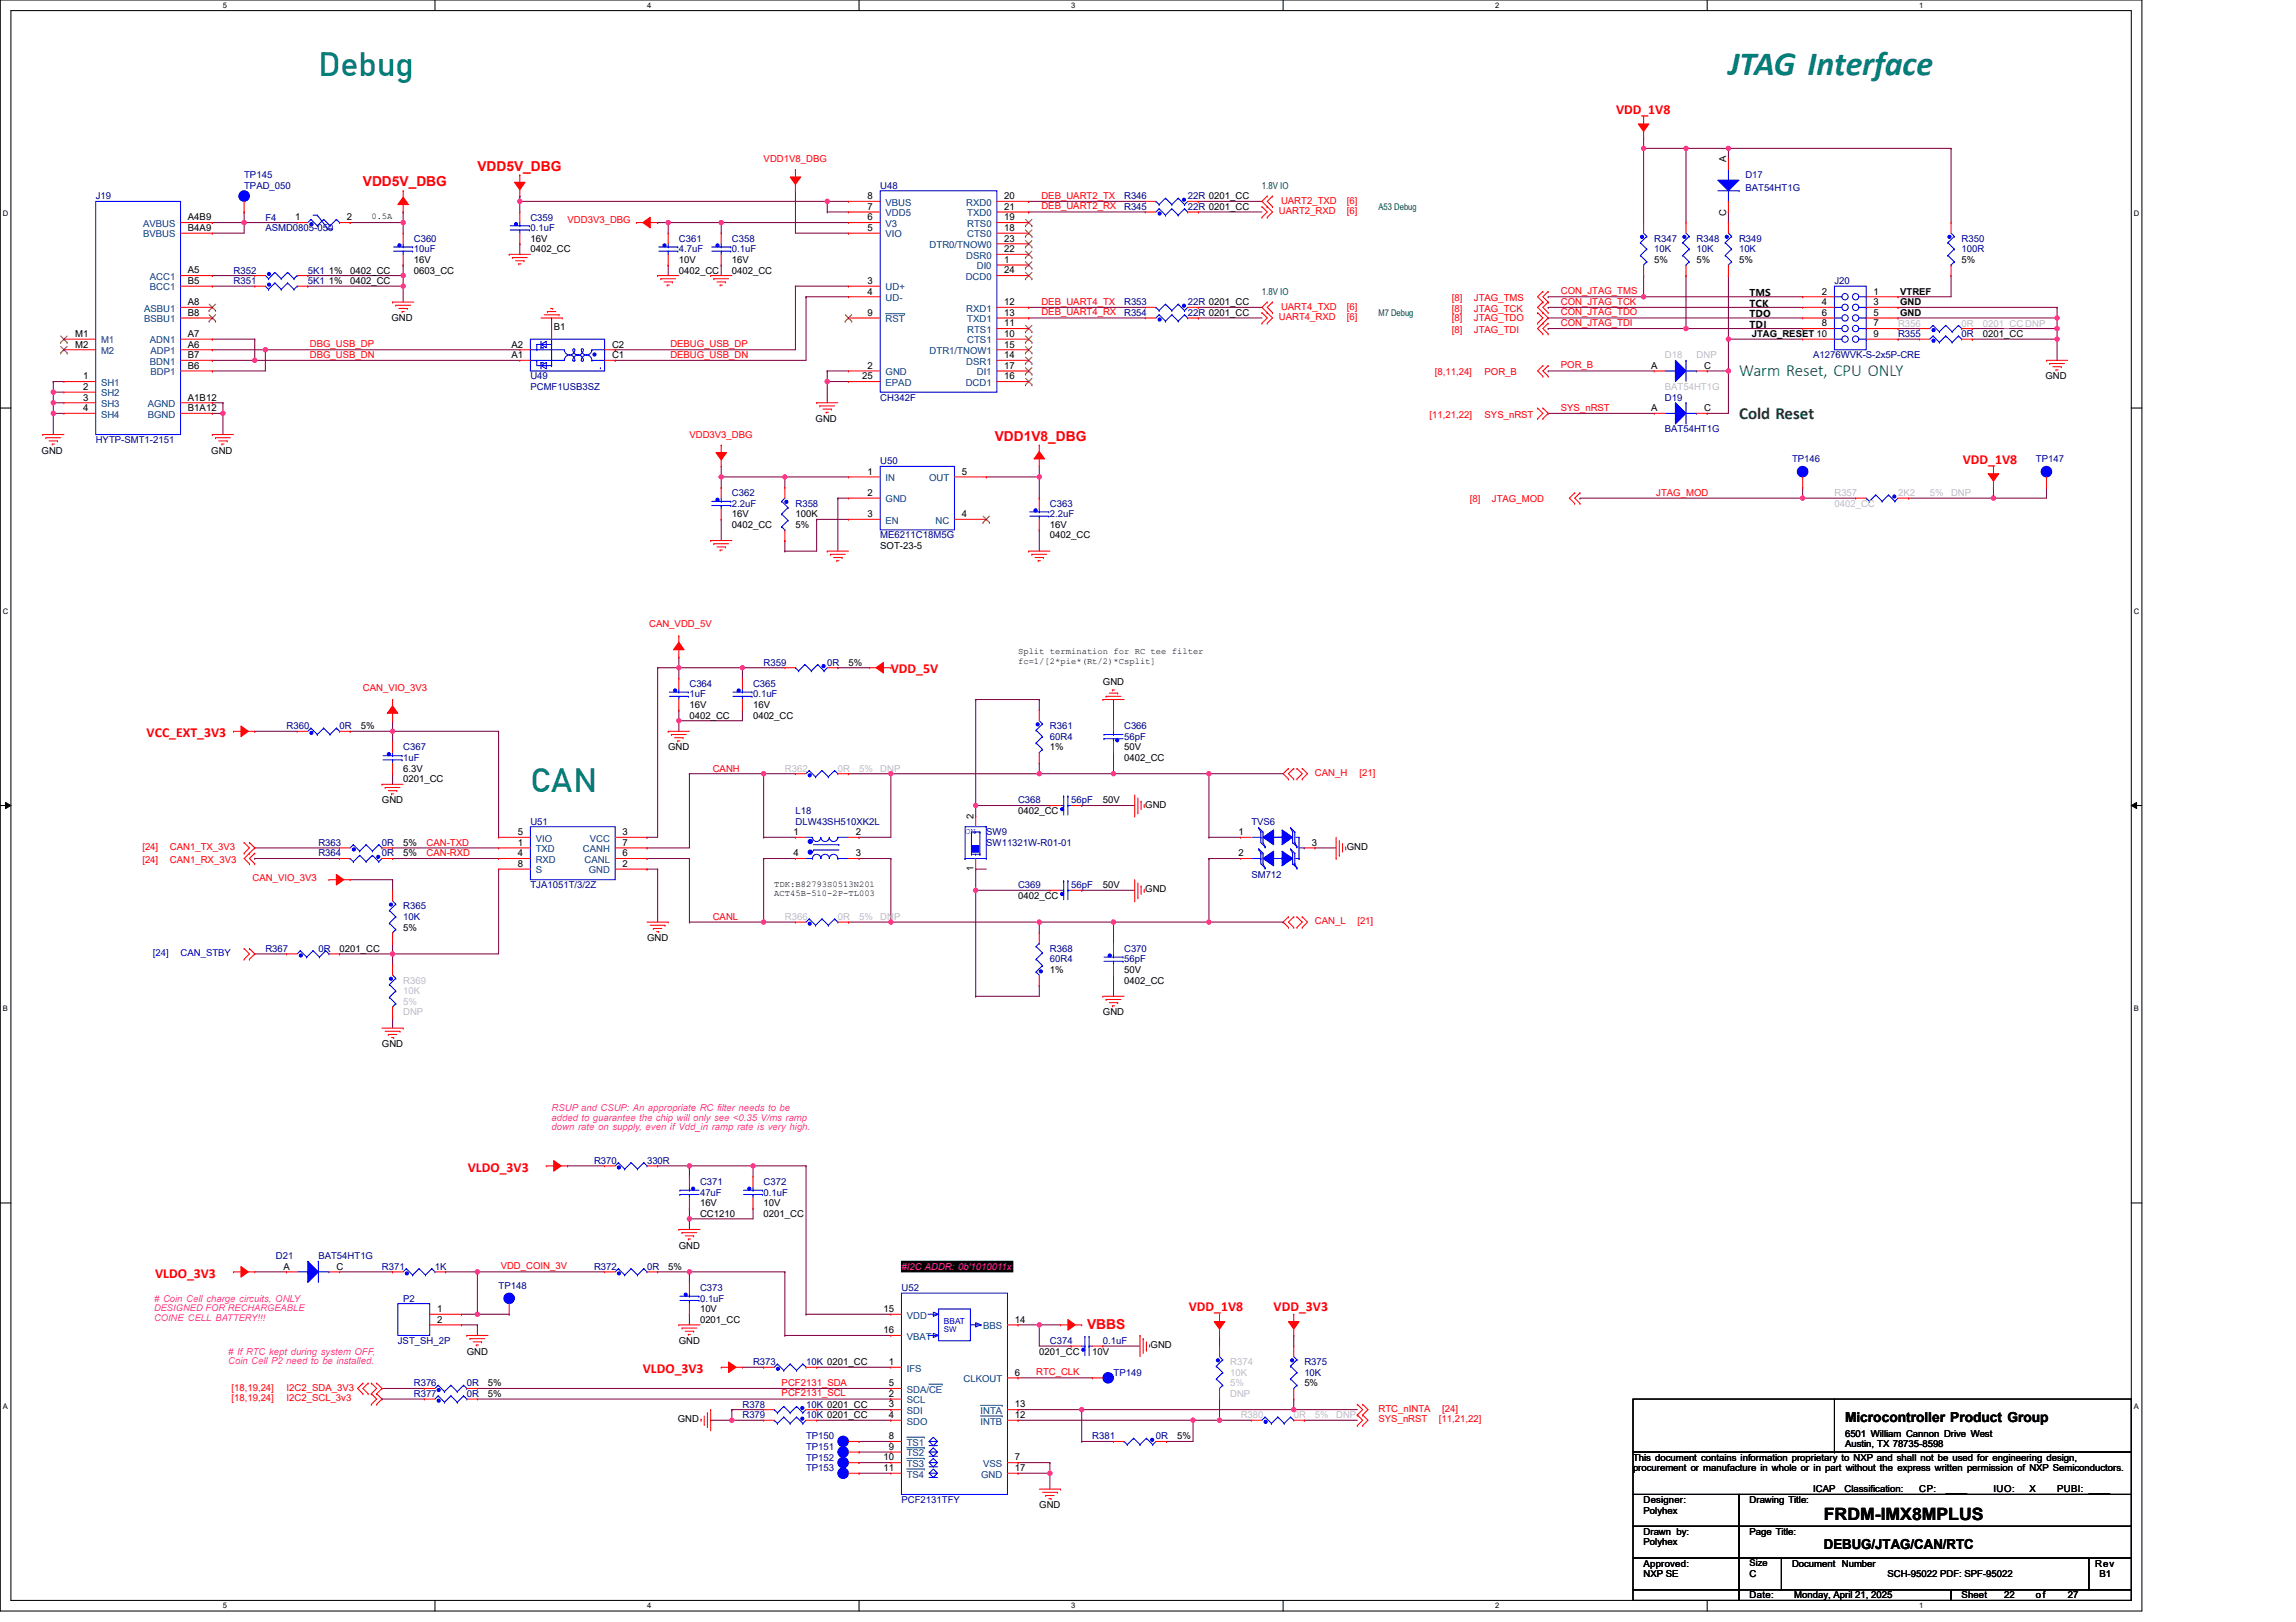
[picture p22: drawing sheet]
<svg xmlns="http://www.w3.org/2000/svg" width="297mm" height="210mm" viewBox="0 0 297 210" stroke-linecap="round" stroke-linejoin="round" font-family="sans-serif">
<defs><g id="words">
<g font-size="4.4" fill="#008080">
<text x="41.2" y="9.8">Debug</text>
<text x="223.6" y="9.7">JTAG Interface</text>
<text x="68.6" y="102.4">CAN</text>
</g>
<g font-size="2.2" fill="#008000">
<text x="225" y="48.7">Warm Reset, CPU ONLY</text>
<text x="225" y="54.2">Cold Reset</text>
</g>
<text font-size="2.2" x="236" y="196.7">FRDM-IMX8MPLUS</text>
<g font-size="1.8" fill="#f00">
<text x="209.1" y="14.7">VDD_1V8</text>
<text x="61.8" y="22.2">VDD5V_DBG</text>
<text x="46.9" y="24.1">VDD5V_DBG</text>
<text x="128.7" y="57">VDD1V8_DBG</text>
<text x="253.9" y="60">VDD_1V8</text>
<text x="115.3" y="87.1">VDD_5V</text>
<text x="19" y="95.4">VCC_EXT_3V3</text>
<text x="60.5" y="151.6">VLDO_3V3</text>
<text x="20.1" y="165.3">VLDO_3V3</text>
<text x="140.6" y="172">VBBS</text>
<text x="153.8" y="169.7">VDD_1V8</text>
<text x="164.8" y="169.7">VDD_3V3</text>
<text x="83.2" y="177.7">VLDO_3V3</text>
</g>
<g font-size="1.8">
<text x="238.7" y="184">Microcontroller Product Group</text>
<text x="236" y="200.5">DEBUG/JTAG/CAN/RTC</text>
</g>
<g font-size="1.2" fill="#000080">
<text x="31.6" y="23.1">TP145</text>
<text x="225.8" y="23.1">D17</text>
<text x="12.4" y="25.8">J19</text>
<text x="31.6" y="24.4">TPAD_050</text>
<text x="34.3" y="28.5">F4</text>
<text x="34.3" y="29.9">ASMD0805-050</text>
<text x="68.6" y="28.5">C359</text>
<text x="68.6" y="29.9">0.1uF</text>
<text x="113.9" y="24.4">U48</text>
<text x="145.4" y="27.2">R345</text>
<text x="145.4" y="25.8">R346</text>
<text x="153.7" y="27.2">22R 0201_CC</text>
<text x="153.7" y="25.8">22R 0201_CC</text>
<text x="225.8" y="24.7">BAT54HT1G</text>
<text x="30.2" y="35.4">R352</text>
<text x="39.8" y="35.4">5K1</text>
<text x="53.5" y="31.3">C360</text>
<text x="53.5" y="32.7">10uF</text>
<text x="87.8" y="31.3">C361</text>
<text x="87.8" y="32.7">4.7uF</text>
<text x="94.7" y="31.3">C358</text>
<text x="94.7" y="32.7">0.1uF</text>
<text x="214" y="31.3">R347</text>
<text x="214" y="32.7">10K</text>
<text x="219.5" y="31.3">R348</text>
<text x="219.5" y="32.7">10K</text>
<text x="225" y="31.3">R349</text>
<text x="225" y="32.7">10K</text>
<text x="253.8" y="31.3">R350</text>
<text x="253.8" y="32.7">100R</text>
<text x="30.2" y="36.8">R351</text>
<text x="39.8" y="36.8">5K1</text>
<text x="145.4" y="40.9">R354</text>
<text x="145.4" y="39.5">R353</text>
<text x="153.7" y="40.9">22R 0201_CC</text>
<text x="153.7" y="39.5">22R 0201_CC</text>
<text x="237.3" y="36.8">J20</text>
<text x="234.6" y="46.4">A1276WVK-S-2x5P-CRE</text>
<text x="245.6" y="43.6">R355</text>
<text x="253.8" y="43.6">0R</text>
<text x="68.6" y="49.1">U49</text>
<text x="68.6" y="50.5">PCMF1USB3SZ</text>
<text x="113.9" y="51.9">CH342F</text>
<text x="215.4" y="51.9">D19</text>
<text x="12.4" y="57.3">HYTP-SMT1-2151</text>
<text x="215.4" y="56">BAT54HT1G</text>
<text x="231.8" y="59.8">TP146</text>
<text x="263.4" y="59.8">TP147</text>
<text x="94.7" y="64.2">C362</text>
<text x="94.7" y="65.6">2.2uF</text>
<text x="102.9" y="65.6">R358</text>
<text x="113.9" y="60.1">U50</text>
<text x="135.8" y="65.6">C363</text>
<text x="113.9" y="69.7">ME6211C18M5G</text>
<text x="135.8" y="66.9">2.2uF</text>
<text x="89.2" y="88.9">C364</text>
<text x="97.4" y="88.9">C365</text>
<text x="98.8" y="86.1">R359</text>
<text x="107" y="86.1">0R</text>
<text x="37.1" y="94.4">R360</text>
<text x="43.9" y="94.4">0R</text>
<text x="89.2" y="90.3">1uF</text>
<text x="97.4" y="90.3">0.1uF</text>
<text x="135.8" y="94.4">R361</text>
<text x="135.8" y="95.7">60R4</text>
<text x="145.4" y="94.4">C366</text>
<text x="145.4" y="95.7">56pF</text>
<text x="52.2" y="97.1">C367</text>
<text x="52.2" y="98.5">1uF</text>
<text x="68.6" y="106.7">U51</text>
<text x="102.9" y="105.3">L18</text>
<text x="102.9" y="106.7">DLW43SH510XK2L</text>
<text x="131.7" y="104">C368</text>
<text x="138.6" y="104">56pF</text>
<text x="161.9" y="106.7">TVS6</text>
<text x="41.2" y="109.5">R363</text>
<text x="41.2" y="110.8">R364</text>
<text x="49.4" y="109.5">0R</text>
<text x="49.4" y="110.8">0R</text>
<text x="127.6" y="108.1">SW9</text>
<text x="127.6" y="109.5">SW11321W-R01-01</text>
<text x="161.9" y="113.6">SM712</text>
<text x="52.2" y="117.7">R365</text>
<text x="52.2" y="119.1">10K</text>
<text x="68.6" y="114.9">TJA1051T/3/2Z</text>
<text x="131.7" y="114.9">C369</text>
<text x="138.6" y="114.9">56pF</text>
<text x="34.3" y="123.2">R367</text>
<text x="41.2" y="123.2">0R</text>
<text x="135.8" y="123.2">R368</text>
<text x="135.8" y="124.5">60R4</text>
<text x="145.4" y="123.2">C370</text>
<text x="145.4" y="124.5">56pF</text>
<text x="76.8" y="150.6">R370</text>
<text x="83.7" y="150.6">330R</text>
<text x="90.6" y="153.4">C371</text>
<text x="90.6" y="154.7">47uF</text>
<text x="98.8" y="153.4">C372</text>
<text x="98.8" y="154.7">0.1uF</text>
<text x="35.7" y="163">D21</text>
<text x="41.2" y="163">BAT54HT1G</text>
<text x="49.4" y="164.3">R371</text>
<text x="56.3" y="164.3">1K</text>
<text x="64.5" y="166.8">TP148</text>
<text x="76.8" y="164.3">R372</text>
<text x="83.7" y="164.3">0R</text>
<text x="90.6" y="167.1">C373</text>
<text x="116.6" y="167.1">U52</text>
<text x="51.5" y="173.9">JST_SH_2P</text>
<text x="52.2" y="168.4">P2</text>
<text x="90.6" y="168.4">0.1uF</text>
<text x="135.8" y="173.9">C374</text>
<text x="142.7" y="173.9">0.1uF</text>
<text x="53.5" y="179.4">R376</text>
<text x="60.4" y="179.4">0R</text>
<text x="97.4" y="176.7">R373</text>
<text x="104.3" y="176.7">10K 0201_CC</text>
<text x="144.1" y="178">TP149</text>
<text x="168.7" y="176.7">R375</text>
<text x="168.7" y="178">10K</text>
<text x="53.5" y="180.8">R377</text>
<text x="60.4" y="180.8">0R</text>
<text x="96.1" y="182.2">R378</text>
<text x="96.1" y="183.5">R379</text>
<text x="104.3" y="182.2">10K 0201_CC</text>
<text x="104.3" y="183.5">10K 0201_CC</text>
<text x="104.3" y="187.6">TP151</text>
<text x="104.3" y="186.3">TP150</text>
<text x="104.3" y="190.4">TP153</text>
<text x="104.3" y="189">TP152</text>
<text x="141.3" y="186.3">R381</text>
<text x="149.5" y="186.3">0R</text>
<text x="116.6" y="194.5">PCF2131TFY</text>
</g>
<g font-size="1.2" fill="#f00">
<text x="98.8" y="21">VDD1V8_DBG</text>
<text x="73.4" y="28.8">VDD3V3_DBG</text>
<text x="134.7" y="25.7">DEB_UART2_TX</text>
<text x="134.7" y="27.1">DEB_UART2_RX</text>
<text x="165.5" y="27.7">UART2_RXD</text>
<text x="165.7" y="26.3">UART2_TXD</text>
<text x="174.2" y="27.7">[6]</text>
<text x="174.2" y="26.3">[6]</text>
<text x="134.7" y="40.8">DEB_UART4_RX</text>
<text x="134.7" y="39.4">DEB_UART4_TX</text>
<text x="165.5" y="41.4">UART4_RXD</text>
<text x="165.7" y="40.1">UART4_TXD</text>
<text x="174.2" y="41.4">[6]</text>
<text x="174.2" y="40.1">[6]</text>
<text x="187.8" y="40.3">[8]</text>
<text x="187.8" y="39">[8]</text>
<text x="187.8" y="41.6">[8]</text>
<text x="190.7" y="40.3">JTAG_TCK</text>
<text x="190.7" y="39">JTAG_TMS</text>
<text x="190.7" y="41.6">JTAG_TDO</text>
<text x="201.9" y="39.4">CON_JTAG_TCK</text>
<text x="201.9" y="38.1">CON_JTAG_TMS</text>
<text x="201.9" y="40.8">CON_JTAG_TDO</text>
<text x="40.1" y="46.3">DBG_USB_DN</text>
<text x="40.1" y="44.9">DBG_USB_DP</text>
<text x="86.7" y="44.9">DEBUG_USB_DP</text>
<text x="86.7" y="46.3">DEBUG_USB_DN</text>
<text x="187.8" y="43.1">[8]</text>
<text x="190.7" y="43.1">JTAG_TDI</text>
<text x="201.9" y="42.2">CON_JTAG_TDI</text>
<text x="201.9" y="47.7">POR_B</text>
<text x="185.6" y="48.6">[8,11,24]</text>
<text x="192.1" y="48.6">POR_B</text>
<text x="201.9" y="53.2">SYS_nRST</text>
<text x="89.2" y="56.7">VDD3V3_DBG</text>
<text x="184.9" y="54.1">[11,21,22]</text>
<text x="192.1" y="54.1">SYS_nRST</text>
<text x="190.1" y="65">[8]</text>
<text x="193" y="65">JTAG_MOD</text>
<text x="214.3" y="64.1">JTAG_MOD</text>
<text x="84" y="81.2">CAN_VDD_5V</text>
<text x="46.9" y="89.4">CAN_VIO_3V3</text>
<text x="92.2" y="99.9">CANH</text>
<text x="170.1" y="100.4">CAN_H</text>
<text x="175.9" y="100.4">[21]</text>
<text x="18.4" y="110">[24]</text>
<text x="18.4" y="111.7">[24]</text>
<text x="22" y="110">CAN1_TX_3V3</text>
<text x="22" y="111.7">CAN1_RX_3V3</text>
<text x="32.7" y="114">CAN_VIO_3V3</text>
<text x="55.2" y="109.5">CAN-TXD</text>
<text x="55.2" y="110.8">CAN-RXD</text>
<text x="92.2" y="119.1">CANL</text>
<text x="170.1" y="119.6">CAN_L</text>
<text x="175.6" y="119.6">[21]</text>
<text x="64.8" y="164.3">VDD_COIN_3V</text>
<text x="29.9" y="180">[18,19,24]</text>
<text x="37.1" y="180">I2C2_SDA_3V3</text>
<text x="101.1" y="179.3">PCF2131_SDA</text>
<text x="134" y="178">RTC_CLK</text>
<text x="29.9" y="181.3">[18,19,24]</text>
<text x="37.1" y="181.3">I2C2_SCL_3v3</text>
<text x="101.1" y="180.7">PCF2131_SCL</text>
<text x="178.3" y="182.7">RTC_nINTA</text>
<text x="178.3" y="184.1">SYS_nRST</text>
<text x="186.2" y="184.1">[11,21,22]</text>
<text x="186.6" y="182.7">[24]</text>
</g>
<g font-size="1.2">
<text x="223.3" y="21" transform="rotate(-90 223.3 21)">A</text>
<text x="24.3" y="28.5">A4B9</text>
<text x="24.3" y="29.9">B4A9</text>
<text x="38.2" y="28.5">1</text>
<text x="44.9" y="28.5">2</text>
<text x="112.2" y="25.8">8</text>
<text x="112.2" y="27.2">7</text>
<text x="112.2" y="28.5">6</text>
<text x="112.2" y="29.9">5</text>
<text x="129.9" y="25.8">20</text>
<text x="129.9" y="27.2">21</text>
<text x="129.9" y="28.5">19</text>
<text x="129.9" y="29.9">18</text>
<text x="223.3" y="27.9" transform="rotate(-90 223.3 27.9)">C</text>
<text x="24.3" y="35.4">A5</text>
<text x="42.6" y="35.4">1%</text>
<text x="45.3" y="35.4">0402_CC</text>
<text x="53.5" y="34">16V</text>
<text x="53.5" y="35.4">0603_CC</text>
<text x="68.6" y="31.3">16V</text>
<text x="68.6" y="32.7">0402_CC</text>
<text x="87.8" y="34">10V</text>
<text x="87.8" y="35.4">0402_CC</text>
<text x="94.7" y="34">16V</text>
<text x="94.7" y="35.4">0402_CC</text>
<text x="129.9" y="31.3">23</text>
<text x="129.9" y="32.6">22</text>
<text x="129.9" y="34">1</text>
<text x="129.9" y="35.4">24</text>
<text x="214" y="34">5%</text>
<text x="219.5" y="34">5%</text>
<text x="225" y="34">5%</text>
<text x="253.8" y="34">5%</text>
<text x="24.3" y="39.5">A8</text>
<text x="24.3" y="36.8">B5</text>
<text x="24.3" y="40.9">B8</text>
<text x="42.6" y="36.8">1%</text>
<text x="45.3" y="36.8">0402_CC</text>
<text x="50.6" y="41.6">GND</text>
<text x="112.2" y="36.8">3</text>
<text x="112.2" y="38.1">4</text>
<text x="112.2" y="40.9">9</text>
<text x="129.9" y="39.5">12</text>
<text x="129.9" y="40.9">13</text>
<text x="226.4" y="38.3">TMS</text>
<text x="226.4" y="41.1">TDO</text>
<text x="226.4" y="39.7">TCK</text>
<text x="235.7" y="38.1">2</text>
<text x="235.7" y="39.5">4</text>
<text x="235.7" y="40.9">6</text>
<text x="242.4" y="38.1">1</text>
<text x="242.4" y="39.5">3</text>
<text x="242.4" y="40.9">5</text>
<text x="245.8" y="38.1">VTREF</text>
<text x="245.8" y="39.5">GND</text>
<text x="245.8" y="40.9">GND</text>
<text x="9.7" y="43.6">M1</text>
<text x="9.7" y="45">M2</text>
<text x="24.3" y="45">A6</text>
<text x="24.3" y="43.6">A7</text>
<text x="24.3" y="47.7">B6</text>
<text x="24.3" y="46.4">B7</text>
<text x="66.2" y="46.4">A1</text>
<text x="66.2" y="45">A2</text>
<text x="71.6" y="42.7">B1</text>
<text x="79.2" y="46.4">C1</text>
<text x="79.2" y="45">C2</text>
<text x="112.2" y="47.7">2</text>
<text x="129.9" y="42.2">11</text>
<text x="129.9" y="43.6">10</text>
<text x="129.9" y="45">15</text>
<text x="129.9" y="46.4">14</text>
<text x="129.9" y="47.7">17</text>
<text x="213.6" y="47.7">A</text>
<text x="220.5" y="47.7">C</text>
<text x="226.4" y="42.4">TDI</text>
<text x="226.6" y="43.6">JTAG_RESET 10</text>
<text x="235.7" y="42.2">8</text>
<text x="242.4" y="42.2">7</text>
<text x="242.4" y="43.6">9</text>
<text x="256.5" y="43.6">0201_CC</text>
<text x="10.7" y="49.1">1</text>
<text x="10.7" y="50.5">2</text>
<text x="10.7" y="51.8">3</text>
<text x="10.7" y="53.2">4</text>
<text x="24.3" y="51.8">A1B12</text>
<text x="24.3" y="53.2">B1A12</text>
<text x="111.6" y="49.1">25</text>
<text x="129.9" y="49.1">16</text>
<text x="213.6" y="53.2">A</text>
<text x="220.5" y="53.2">C</text>
<text x="264.6" y="49.1">GND</text>
<text x="5.4" y="58.7">GND</text>
<text x="27.3" y="58.7">GND</text>
<text x="105.5" y="54.6">GND</text>
<text x="112.2" y="61.4">1</text>
<text x="112.2" y="64.2">2</text>
<text x="124.4" y="61.4">5</text>
<text x="94.7" y="66.9">16V</text>
<text x="94.7" y="68.3">0402_CC</text>
<text x="102.9" y="66.9">100K</text>
<text x="102.9" y="68.3">5%</text>
<text x="112.2" y="66.9">3</text>
<text x="113.9" y="71.1">SOT-23-5</text>
<text x="124.4" y="66.9">4</text>
<text x="135.8" y="68.3">16V</text>
<text x="135.8" y="69.7">0402_CC</text>
<text x="109.8" y="86.1">5%</text>
<text x="142.7" y="88.6">GND</text>
<text x="46.7" y="94.4">5%</text>
<text x="89.2" y="91.6">16V</text>
<text x="89.2" y="93">0402_CC</text>
<text x="97.4" y="91.6">16V</text>
<text x="97.4" y="93">0402_CC</text>
<text x="52.2" y="99.9">6.3V</text>
<text x="52.2" y="101.2">0201_CC</text>
<text x="86.5" y="97.1">GND</text>
<text x="135.8" y="97.1">1%</text>
<text x="145.4" y="97.1">50V</text>
<text x="145.4" y="98.5">0402_CC</text>
<text x="49.4" y="104">GND</text>
<text x="125.9" y="106" transform="rotate(-90 125.9 106)">2</text>
<text x="131.7" y="105.3">0402_CC</text>
<text x="142.7" y="104">50V</text>
<text x="148.2" y="104.5">GND</text>
<text x="52.2" y="109.5">5%</text>
<text x="52.2" y="110.8">5%</text>
<text x="67" y="108.1">5</text>
<text x="67" y="112.2">8</text>
<text x="67" y="109.4">1</text>
<text x="67" y="110.8">4</text>
<text x="80.6" y="110.8">6</text>
<text x="80.6" y="109.4">7</text>
<text x="80.6" y="112.2">2</text>
<text x="80.6" y="108.1">3</text>
<text x="102.6" y="108.1">1</text>
<text x="102.6" y="110.8">4</text>
<text x="110.7" y="108.1">2</text>
<text x="110.7" y="110.8">3</text>
<text x="125.9" y="112.7" transform="rotate(-90 125.9 112.7)">1</text>
<text x="160.2" y="108.1">1</text>
<text x="160.2" y="110.8">2</text>
<text x="169.7" y="109.4">3</text>
<text x="174.2" y="110">GND</text>
<text x="131.7" y="116.3">0402_CC</text>
<text x="142.7" y="114.9">50V</text>
<text x="148.2" y="115.5">GND</text>
<text x="43.9" y="123.2">0201_CC</text>
<text x="52.2" y="120.4">5%</text>
<text x="83.7" y="121.8">GND</text>
<text x="135.8" y="125.9">1%</text>
<text x="145.4" y="125.9">50V</text>
<text x="142.7" y="131.4">GND</text>
<text x="145.4" y="127.3">0402_CC</text>
<text x="49.4" y="135.5">GND</text>
<text x="87.8" y="161.6">GND</text>
<text x="90.6" y="156.1">16V</text>
<text x="90.6" y="157.5">CC1210</text>
<text x="98.8" y="156.1">10V</text>
<text x="98.8" y="157.5">0201_CC</text>
<text x="36.7" y="164.3">A</text>
<text x="43.5" y="164.3">C</text>
<text x="86.5" y="164.3">5%</text>
<text x="56.5" y="169.8">1</text>
<text x="56.5" y="171.2">2</text>
<text x="87.8" y="173.9">GND</text>
<text x="90.6" y="169.8">10V</text>
<text x="90.6" y="171.2">0201_CC</text>
<text x="114.3" y="169.8">15</text>
<text x="114.3" y="172.5">16</text>
<text x="131.3" y="171.2">14</text>
<text x="60.4" y="175.3">GND</text>
<text x="63.1" y="179.4">5%</text>
<text x="115" y="176.7">1</text>
<text x="115" y="179.4">5</text>
<text x="131.3" y="178">6</text>
<text x="134.5" y="175.3">0201_CC</text>
<text x="141.3" y="175.3">10V</text>
<text x="148.9" y="174.5">GND</text>
<text x="168.7" y="179.4">5%</text>
<text x="63.1" y="180.8">5%</text>
<text x="87.7" y="184.1">GND</text>
<text x="115" y="180.8">2</text>
<text x="115" y="182.1">3</text>
<text x="115" y="183.5">4</text>
<text x="131.3" y="182.1">13</text>
<text x="131.3" y="183.5">12</text>
<text x="238.7" y="186">6501 William Cannon Drive West</text>
<text x="114.3" y="189">10</text>
<text x="114.3" y="190.4">11</text>
<text x="115" y="186.3">8</text>
<text x="115" y="187.6">9</text>
<text x="131.3" y="189">7</text>
<text x="131.3" y="190.4">17</text>
<text x="152.3" y="186.3">5%</text>
<text x="211.3" y="189">This document contains information proprietary to NXP and shall not be used for engineering design,</text>
<text x="211.3" y="190.4">procurement or manufacture in whole or in part without the express written permission of NXP Semiconductors.</text>
<text x="238.7" y="187.3">Austin, TX 78735-8598</text>
<text x="134.5" y="195.2">GND</text>
<text x="212.6" y="194.5">Designer:</text>
<text x="212.6" y="195.9">Polyhex</text>
<text x="226.4" y="194.5">Drawing Title:</text>
<text x="234.6" y="193.1">ICAP</text>
<text x="238.6" y="193.1">Classification:</text>
<text x="248.3" y="193.1">CP:</text>
<text x="251.7" y="193.1">____</text>
<text x="257.9" y="193.1">IUO:</text>
<text x="262.6" y="193.1">X</text>
<text x="266.1" y="193.1">PUBI: ____</text>
<text x="212.6" y="202.7">Approved:</text>
<text x="212.6" y="198.6">Drawn by:</text>
<text x="212.6" y="200">Polyhex</text>
<text x="226.4" y="198.6">Page Title:</text>
<text x="226.4" y="202.7">Size</text>
<text x="231.8" y="202.7">Document Number</text>
<text x="271.1" y="202.7">Rev</text>
<text x="212.6" y="204.1">NXP SE</text>
<text x="226.4" y="206.8">Date:</text>
<text x="226.4" y="204.1">C</text>
<text x="232.1" y="206.8">Monday, April 21, 2025</text>
<text x="244.2" y="204.1">SCH-95022 PDF: SPF-95022</text>
<text x="253.8" y="206.8">Sheet</text>
<text x="259.3" y="206.8">22</text>
<text x="263.4" y="206.8">of</text>
<text x="267.5" y="206.8">27</text>
<text x="271.6" y="204.1">B1</text>
</g>
<g font-size="1.2" fill="#004080">
<text x="18.5" y="29.4">AVBUS</text>
<text x="114.6" y="26.6">VBUS</text>
<text x="114.6" y="28">VDD5</text>
<text x="114.6" y="29.4">V3</text>
<text x="125" y="26.6">RXD0</text>
<text x="125.1" y="28">TXD0</text>
<text x="125.1" y="29.4">RTS0</text>
<text x="18.5" y="30.7">BVBUS</text>
<text x="114.6" y="30.7">VIO</text>
<text x="120.3" y="32.1">DTR0/TNOW0</text>
<text x="125" y="33.5">DSR0</text>
<text x="125.1" y="30.7">CTS0</text>
<text x="126.4" y="34.8">DI0</text>
<text x="18.6" y="40.3">ASBU1</text>
<text x="18.6" y="41.7">BSBU1</text>
<text x="19.4" y="36.2">ACC1</text>
<text x="19.4" y="37.6">BCC1</text>
<text x="114.6" y="37.6">UD+</text>
<text x="114.6" y="39">UD-</text>
<text x="114.6" y="41.7">RST</text>
<text x="124.9" y="36.2">DCD0</text>
<text x="125" y="40.3">RXD1</text>
<text x="125.1" y="41.7">TXD1</text>
<text x="13.1" y="44.4">M1</text>
<text x="13.1" y="45.8">M2</text>
<text x="19.4" y="44.4">ADN1</text>
<text x="19.4" y="47.2">BDN1</text>
<text x="19.5" y="45.8">ADP1</text>
<text x="120.3" y="45.8">DTR1/TNOW1</text>
<text x="125" y="47.2">DSR1</text>
<text x="125.1" y="43.1">RTS1</text>
<text x="125.1" y="44.4">CTS1</text>
<text x="13.1" y="49.9">SH1</text>
<text x="13.1" y="51.3">SH2</text>
<text x="13.1" y="52.7">SH3</text>
<text x="19.1" y="52.7">AGND</text>
<text x="19.5" y="48.6">BDP1</text>
<text x="114.6" y="48.6">GND</text>
<text x="114.6" y="49.9">EPAD</text>
<text x="124.9" y="49.9">DCD1</text>
<text x="126.4" y="48.6">DI1</text>
<text x="13.1" y="54">SH4</text>
<text x="19.1" y="54">BGND</text>
<text x="114.6" y="62.3">IN</text>
<text x="114.6" y="65">GND</text>
<text x="120.2" y="62.3">OUT</text>
<text x="114.6" y="67.8">EN</text>
<text x="121" y="67.8">NC</text>
<text x="69.3" y="108.9">VIO</text>
<text x="69.3" y="113">S</text>
<text x="69.3" y="110.3">TXD</text>
<text x="69.3" y="111.7">RXD</text>
<text x="75.4" y="110.3">CANH</text>
<text x="75.6" y="111.7">CANL</text>
<text x="76.2" y="113">GND</text>
<text x="76.3" y="108.9">VCC</text>
<text x="117.3" y="170.6">VDD</text>
<text x="117.3" y="173.4">VBAT</text>
<text x="127.2" y="172">BBS</text>
<text x="117.3" y="177.5">IFS</text>
<text x="124.7" y="178.9">CLKOUT</text>
<text x="117.3" y="181.6">SCL</text>
<text x="117.3" y="183">SDI</text>
<text x="117.3" y="184.3">SDO</text>
<text x="117.3" y="180.2">SDA/CE</text>
<text x="126.8" y="183">INTA</text>
<text x="126.8" y="184.3">INTB</text>
<text x="117.3" y="187.1">TS1</text>
<text x="117.3" y="188.5">TS2</text>
<text x="117.3" y="189.8">TS3</text>
<text x="117.3" y="191.2">TS4</text>
<text x="126.9" y="191.2">GND</text>
<text x="127.2" y="189.8">VSS</text>
</g>
<g font-size="1.2" fill="#008000">
<text x="163.3" y="24.5">1.8V IO</text>
<text x="178.3" y="27.2">A53 Debug</text>
<text x="163.3" y="38.2">1.8V IO</text>
<text x="178.3" y="40.9">M7 Debug</text>
</g>
<g font-size="1.2" fill="#c0c0c0">
<text x="215.4" y="46.4">D18</text>
<text x="219.5" y="46.4">DNP</text>
<text x="245.6" y="42.3">R356</text>
<text x="253.8" y="42.3">0R</text>
<text x="256.5" y="42.3">0201_CC DNP</text>
<text x="215.4" y="50.5">BAT54HT1G</text>
<text x="237.3" y="64.2">R357</text>
<text x="237.3" y="65.6">0402_CC</text>
<text x="245.6" y="64.2">2K2</text>
<text x="249.7" y="64.2">5%</text>
<text x="252.4" y="64.2">DNP</text>
<text x="101.5" y="99.9">R362</text>
<text x="108.4" y="99.9">0R</text>
<text x="111.1" y="99.9">5%</text>
<text x="113.9" y="99.9">DNP</text>
<text x="101.5" y="119.1">R366</text>
<text x="108.4" y="119.1">0R</text>
<text x="111.1" y="119.1">5%</text>
<text x="113.9" y="119.1">DNP</text>
<text x="52.2" y="127.3">R369</text>
<text x="52.2" y="128.7">10K</text>
<text x="52.2" y="131.4">DNP</text>
<text x="52.2" y="130">5%</text>
<text x="159.1" y="176.7">R374</text>
<text x="159.1" y="178">10K</text>
<text x="159.1" y="179.4">5%</text>
<text x="159.1" y="180.8">DNP</text>
<text x="160.5" y="183.5">R380</text>
<text x="167.4" y="183.5">0R</text>
<text x="170.1" y="183.5">5%</text>
<text x="172.9" y="183.5">DNP</text>
</g>
<g font-size="1.2" fill="#00f">
<text x="19.8" y="123.7">[24]</text>
<text x="23.4" y="123.7">CAN_STBY</text>
</g>
<g font-size="1.2" fill="#f0f">
<text x="71.4" y="143.7">RSUP and CSUP: An appropriate RC filter needs to be</text>
<text x="71.4" y="145">added to guarantee the chip will only see &lt;0.35 V/ms ramp</text>
<text x="71.4" y="146.3">down rate on supply, even if Vdd_in ramp rate is very high.</text>
<text x="116.6" y="164.3">#I2C ADDR: 0b'1010011x</text>
<text x="19.9" y="169.7">DESIGNED FOR RECHARGEABLE</text>
<text x="19.9" y="170.9">COINE CELL BATTERY!!!</text>
<text x="19.9" y="168.4"># Coin Cell charge circuits, ONLY</text>
<text x="29.5" y="175.3"># If RTC kept during system OFF,</text>
<text x="29.5" y="176.6">Coin Cell P2 need to be installed.</text>
</g>
<g font-size="1.1">
<text x="48" y="28.3">0.5A</text>
<text x="131.7" y="84.6">Split termination for RC tee filter</text>
<text x="131.7" y="85.9">fc=1/[2*pie*(Rt/2)*Csplit]</text>
<text x="100.2" y="114.8">TDK:B82793S0513N201</text>
<text x="100.2" y="115.9">ACT45B-510-2P-TL003</text>
</g>
<g font-size="1.1" fill="#00f">
<text x="124.9" y="107.9">ON</text>
<text x="122.1" y="171.3">BBAT</text>
</g>
<g font-size="1">
<text x="28.8" y="1">5</text>
<text x="83.7" y="1">4</text>
<text x="138.6" y="1">3</text>
<text x="193.4" y="1">2</text>
<text x="248.3" y="1">1</text>
<text x=".4" y="28">D</text>
<text x="276.1" y="28">D</text>
<text x=".4" y="79.4">C</text>
<text x="276.1" y="79.4">C</text>
<text x=".4" y="130.8">B</text>
<text x="276.1" y="130.8">B</text>
<text x=".4" y="182.3">A</text>
<text x="276.1" y="182.3">A</text>
<text x="28.8" y="208.1">5</text>
<text x="83.7" y="208.1">4</text>
<text x="138.6" y="208.1">3</text>
<text x="193.4" y="208.1">2</text>
<text x="248.3" y="208.1">1</text>
</g>
<text font-size="1" fill="#00f" x="122.1" y="172.4">SW</text>
</g></defs>
<path d="M0 0h277.1v208.5h-277.1zM1.4 1.4h274.3v205.7h-274.3z" fill="none" stroke="#000" stroke-width=".13"/>
<g fill="#fff">
<path d="M28.8 .1h.6v1.1h-.6z"/>
<path d="M28.8 207.3h.6v1h-.6z"/>
</g>
<path d="M56.3 0v1.4M56.3 207.1v1.4" fill="none" stroke="#000" stroke-width=".13"/>
<g fill="#fff">
<path d="M83.7 .1h.6v1.1h-.6z"/>
<path d="M83.7 207.3h.6v1h-.6z"/>
</g>
<path d="M111.1 0v1.4M111.1 207.1v1.4" fill="none" stroke="#000" stroke-width=".13"/>
<g fill="#fff">
<path d="M138.6 .1h.5v1.1h-.5z"/>
<path d="M138.6 207.3h.5v1h-.5z"/>
</g>
<path d="M166 0v1.4M166 207.1v1.4" fill="none" stroke="#000" stroke-width=".13"/>
<g fill="#fff">
<path d="M193.4 .1h.6v1.1h-.6z"/>
<path d="M193.4 207.3h.6v1h-.6z"/>
</g>
<path d="M220.9 0v1.4M220.9 207.1v1.4" fill="none" stroke="#000" stroke-width=".13"/>
<g fill="#fff">
<path d="M248.3 .1h.5v1.1h-.5z"/>
<path d="M248.3 207.3h.5v1.1h-.5z"/>
<path d="M.4 27.1h.7v1.1h-.7z"/>
<path d="M276.1 27.1h.7v1.1h-.7z"/>
<path d="M.4 78.5h.7v1.1h-.7z"/>
<path d="M276.1 78.5h.7v1.1h-.7z"/>
</g>
<path d="M0 52.8h1.4M275.7 52.8h1.4" fill="none" stroke="#000" stroke-width=".13"/>
<g fill="#fff">
<path d="M.4 130h.6v1.1h-.6z"/>
<path d="M276.1 130h.6v1.1h-.6z"/>
</g>
<path d="M0 104.2h1.4M.7 103.8l.7 .4-.7 .4zM275.7 104.2h1.4M275.7 104.2l.7-.4v.8z" fill="none" stroke="#000" stroke-width=".13"/>
<path d="M.7 103.8l.7 .4-.7 .4zM275.7 104.2l.7-.4v.8z" fill="#000"/>
<g fill="#fff">
<path d="M.4 181.4h.6v1.1h-.6z"/>
<path d="M276.1 181.4h.6v1.1h-.6z"/>
</g>
<path d="M0 155.7h1.4M275.7 155.7h1.4M116.6 163.2h14.4v1.4h-14.4z" fill="none" stroke="#000" stroke-width=".13"/>
<path d="M116.6 163.2h14.4v1.4h-14.4z" fill="#000"/>
<path d="M27.5 46.6h.1M27.5 45.3h.1M27.5 46.6h39.7M27.5 45.3h6.8M33 46.6h.1M71.4 41.1h.1M71.4 41.1v1.4" fill="none" stroke="#800040" stroke-width=".13"/>
<circle cx="33" cy="46.6" r=".27" fill="#f0f"/>
<circle cx="33" cy="46.6" r=".27" fill="none" stroke="#f0f" stroke-width=".13"/>
<path d="M27.5 43.9h.1M27.5 43.9h5.5M33 43.9h.1M33 43.9v2.7M34.3 45.3h.1M34.3 45.3h32.9" fill="none" stroke="#800040" stroke-width=".13"/>
<circle cx="34.3" cy="45.3" r=".27" fill="#f0f"/>
<circle cx="34.3" cy="45.3" r=".27" fill="none" stroke="#f0f" stroke-width=".13"/>
<g fill="none" stroke="#800040" stroke-width=".13">
<path d="M27.5 30.2h.1M27.5 28.8h.1M27.5 37h.1M27.5 35.7h.1M27.5 28.8h4.1M27.5 37h5.5M27.5 35.7h5.5M31.6 28.8h.1M31.6 28.8v1.4h-4.1M39.8 37h.1M39.8 37h12.4M45.3 28.8h.1"/>
<path d="M45.3 28.8h6.9M52.2 34.3h.1M52.2 37h.1M52.2 34.3v1.4M52.2 37v2.1M27.5 48h.1M34.3 45.3h.1M34.3 45.3v2.7h-6.8"/>
</g>
<circle cx="52.2" cy="37" r=".27" fill="#f0f"/>
<circle cx="52.2" cy="37" r=".27" fill="none" stroke="#f0f" stroke-width=".13"/>
<path d="M52.2 35.7h.1M52.2 35.7v1.3" fill="none" stroke="#800040" stroke-width=".13"/>
<circle cx="52.2" cy="35.7" r=".27" fill="#f0f"/>
<circle cx="52.2" cy="35.7" r=".27" fill="none" stroke="#f0f" stroke-width=".13"/>
<g fill="none" stroke="#800040" stroke-width=".13">
<path d="M39.8 35.7h.1M39.8 35.7h12.4M6.9 49.4h.1M6.9 53.5h.1M6.9 52.1h.1M6.9 49.4h1.4M6.9 49.4v1.3M6.9 52.1v4.1M6.9 53.5h1.4M6.9 52.1h1.4M79.6 46.6h24.7M79.6 45.3h.1"/>
<path d="M79.6 46.6h.1M79.6 45.3h23.3"/>
</g>
<circle cx="6.9" cy="53.5" r=".27" fill="#f0f"/>
<circle cx="6.9" cy="53.5" r=".27" fill="none" stroke="#f0f" stroke-width=".13"/>
<circle cx="6.9" cy="52.1" r=".27" fill="#f0f"/>
<circle cx="6.9" cy="52.1" r=".27" fill="none" stroke="#f0f" stroke-width=".13"/>
<path d="M6.9 50.7h.1M6.9 50.7h1.4" fill="none" stroke="#800040" stroke-width=".13"/>
<circle cx="6.9" cy="50.7" r=".27" fill="#f0f"/>
<circle cx="6.9" cy="50.7" r=".27" fill="none" stroke="#f0f" stroke-width=".13"/>
<path d="M6.9 50.7h.1M6.9 50.7v1.4M27.5 52.1h.1M27.5 52.1h1.3M28.8 52.1h.1M28.8 52.1v1.4" fill="none" stroke="#800040" stroke-width=".13"/>
<circle cx="28.8" cy="53.5" r=".27" fill="#f0f"/>
<circle cx="28.8" cy="53.5" r=".27" fill="none" stroke="#f0f" stroke-width=".13"/>
<path d="M52.2 28.8h.1M52.2 28.8v1.4M27.5 53.5h.1M27.5 53.5h1.3M28.8 53.5h.1M28.8 53.5v2.7" fill="none" stroke="#800040" stroke-width=".13"/>
<circle cx="52.2" cy="28.8" r=".27" fill="#f0f"/>
<circle cx="52.2" cy="28.8" r=".27" fill="none" stroke="#f0f" stroke-width=".13"/>
<path d="M31.6 28.8h.1M31.6 28.8h6.8" fill="none" stroke="#800040" stroke-width=".13"/>
<circle cx="31.6" cy="28.8" r=".27" fill="#f0f"/>
<circle cx="31.6" cy="28.8" r=".27" fill="none" stroke="#f0f" stroke-width=".13"/>
<g fill="none" stroke="#800040" stroke-width=".13">
<path d="M31.6 27.4h.1M31.6 27.4v1.4M52.2 27.4h.1M52.2 27.4v1.4M85.1 28.8h.1M85.1 28.8h1.3M93.3 28.8h.1M93.3 28.8h16.5M133.1 26.1h15.1M133.1 27.4h15.1M133.1 39.8h15.1M133.1 26.1h.1"/>
<path d="M133.1 27.4h.1M133.1 39.8h.1M133.1 41.1h15.1M133.1 41.1h.1"/>
</g>
<circle cx="93.3" cy="28.8" r=".27" fill="#f0f"/>
<circle cx="93.3" cy="28.8" r=".27" fill="none" stroke="#f0f" stroke-width=".13"/>
<path d="M67.2 26.1h.1M67.2 26.1h39.8" fill="none" stroke="#800040" stroke-width=".13"/>
<circle cx="107" cy="26.1" r=".27" fill="#f0f"/>
<circle cx="107" cy="26.1" r=".27" fill="none" stroke="#f0f" stroke-width=".13"/>
<circle cx="67.2" cy="26.1" r=".27" fill="#f0f"/>
<circle cx="67.2" cy="26.1" r=".27" fill="none" stroke="#f0f" stroke-width=".13"/>
<g fill="none" stroke="#800040" stroke-width=".13">
<path d="M67.2 31.5h.1M67.2 25.4h.1M67.2 26.1h.1M67.2 25.4v2M67.2 31.5v1.4M93.3 28.8h.1M93.3 28.8v1.4M102.9 37h.1M102.9 37h6.9M104.3 38.4h.1M104.3 38.4h5.5M107 48h2.8"/>
<path d="M107 49.4h2.8M107 48h.1M107 49.4h.1M107 48v1.4"/>
</g>
<circle cx="107" cy="49.4" r=".27" fill="#f0f"/>
<circle cx="107" cy="49.4" r=".27" fill="none" stroke="#f0f" stroke-width=".13"/>
<g fill="none" stroke="#800040" stroke-width=".13">
<path d="M86.4 34.3h.1M86.4 34.3v1.4M102.9 37h.1M102.9 37v8.3M102.9 30.2h6.9M104.3 38.4h.1M104.3 38.4v8.2M107 27.4h2.8M107 26.1h2.8M107 27.4h.1M107 26.1h.1M107 26.1v1.3"/>
<path d="M109.8 30.2h.1M107 49.4h.1M107 49.4v2.7M64.5 94.6h.1M64.5 94.6v13.8M85.1 86.4h.1M85.1 86.4v22M126.2 90.5h8.3M126.2 90.5h.1M126.2 90.5v13.7M144.1 90.5h.1M144.1 97.4h.1"/>
<path d="M144.1 90.5v2.8M144.1 97.4v2.7M50.8 111.1h.1M50.8 111.1h13.7M50.8 109.7h.1M50.8 109.7h13.7M64.5 112.5v10.9M64.5 112.5h.1M83.7 111.1h.1M83.7 111.1h5.5M83.7 109.7h.1M83.7 109.7h5.5"/>
<path d="M83.7 112.5h.1M83.7 112.5h1.4M85.1 112.5v6.8M85.1 112.5h.1M89.2 100.1h.1M89.2 100.1h13.7M98.8 100.1h.1M98.8 100.1v8.3M43.9 123.4h.1M43.9 123.4h6.9M50.8 123.4v1.4M50.8 131.7v1.3"/>
<path d="M50.8 123.4h.1M50.8 131.7h.1"/>
</g>
<circle cx="98.8" cy="100.1" r=".27" fill="#f0f"/>
<circle cx="98.8" cy="100.1" r=".27" fill="none" stroke="#f0f" stroke-width=".13"/>
<path d="M109.8 100.1h.1M115.3 100.1h.1M115.3 100.1v8.3M134.5 100.1h-24.7" fill="none" stroke="#800040" stroke-width=".13"/>
<circle cx="115.3" cy="100.1" r=".27" fill="#f0f"/>
<circle cx="115.3" cy="100.1" r=".27" fill="none" stroke="#f0f" stroke-width=".13"/>
<path d="M156.4 100.1h.1M156.4 100.1v8.3" fill="none" stroke="#800040" stroke-width=".13"/>
<circle cx="156.4" cy="100.1" r=".27" fill="#f0f"/>
<circle cx="156.4" cy="100.1" r=".27" fill="none" stroke="#f0f" stroke-width=".13"/>
<path d="M126.2 104.2h9.6M126.2 104.2h.1M126.2 104.2v1.4M156.4 100.1h9.6M156.4 100.1h.1" fill="none" stroke="#800040" stroke-width=".13"/>
<circle cx="126.2" cy="104.2" r=".27" fill="#f0f"/>
<circle cx="126.2" cy="104.2" r=".27" fill="none" stroke="#f0f" stroke-width=".13"/>
<path d="M98.8 111.1h.1M98.8 111.1v8.2M98.8 108.4h.1M98.8 108.4h4.1M111.1 108.4h.1M111.1 108.4h4.2M156.4 108.4h.1M156.4 108.4h4.1" fill="none" stroke="#800040" stroke-width=".13"/>
<circle cx="98.8" cy="119.3" r=".27" fill="#f0f"/>
<circle cx="98.8" cy="119.3" r=".27" fill="none" stroke="#f0f" stroke-width=".13"/>
<path d="M98.8 111.1h.1M98.8 111.1h4.1M111.1 111.1h.1M111.1 111.1h4.2M115.3 111.1v8.2M115.3 111.1h.1M170.1 109.7h2.8M170.1 109.7h.1" fill="none" stroke="#800040" stroke-width=".13"/>
<circle cx="115.3" cy="119.3" r=".27" fill="#f0f"/>
<circle cx="115.3" cy="119.3" r=".27" fill="none" stroke="#f0f" stroke-width=".13"/>
<path d="M126.2 115.2h9.6M126.2 115.2h.1M126.2 112.5v16.4M156.4 111.1h.1M156.4 111.1v8.2M156.4 111.1h4.1" fill="none" stroke="#800040" stroke-width=".13"/>
<circle cx="126.2" cy="115.2" r=".27" fill="#f0f"/>
<circle cx="126.2" cy="115.2" r=".27" fill="none" stroke="#f0f" stroke-width=".13"/>
<path d="M89.2 119.3h.1M89.2 119.3h13.7M98.8 119.3h.1M109.8 119.3h.1M109.8 119.3h24.7M115.3 119.3h.1M156.4 119.3h9.6M166 119.3h.1" fill="none" stroke="#800040" stroke-width=".13"/>
<circle cx="156.4" cy="119.3" r=".27" fill="#f0f"/>
<circle cx="156.4" cy="119.3" r=".27" fill="none" stroke="#f0f" stroke-width=".13"/>
<g fill="none" stroke="#800040" stroke-width=".13">
<path d="M85.1 86.4h.1M85.1 86.4h11M87.8 86.4h.1M89.2 100.1v9.6M89.2 100.1h.1M89.2 111.1v8.2M89.2 111.1h.1M144.1 119.3h.1M144.1 119.3v2.8M126.2 128.9h.1M126.2 128.9h8.3M144.1 126.2h.1"/>
<path d="M144.1 126.2v2.7"/>
</g>
<circle cx="96" cy="86.4" r=".27" fill="#f0f"/>
<circle cx="96" cy="86.4" r=".27" fill="none" stroke="#f0f" stroke-width=".13"/>
<circle cx="87.8" cy="86.4" r=".27" fill="#f0f"/>
<circle cx="87.8" cy="86.4" r=".27" fill="none" stroke="#f0f" stroke-width=".13"/>
<path d="M87.8 86.4h.1M87.8 91.9h.1M87.8 93.3h.1M87.8 86.4v1.4M87.8 91.9v2.7M96.1 86.4h.1M96.1 91.9h.1M96.1 86.4h5.4M96.1 86.4v1.4M96.1 91.9v1.4h-8.3M108.4 86.4h4.1M108.4 86.4h.1" fill="none" stroke="#800040" stroke-width=".13"/>
<circle cx="87.8" cy="93.3" r=".27" fill="#f0f"/>
<circle cx="87.8" cy="93.3" r=".27" fill="none" stroke="#f0f" stroke-width=".13"/>
<path d="M33 94.6h.1M33 94.6h5.4M50.8 94.6h.1M50.8 94.6h13.7" fill="none" stroke="#800040" stroke-width=".13"/>
<circle cx="50.8" cy="94.6" r=".27" fill="#f0f"/>
<circle cx="50.8" cy="94.6" r=".27" fill="none" stroke="#f0f" stroke-width=".13"/>
<path d="M50.8 94.6h.1M50.8 94.6v1.4M50.8 100.1h.1M50.8 100.1v1.4M144.1 119.3h12.3M144.1 119.3h.1M50.8 123.4h.1M50.8 122.1v1.3M50.8 123.4h13.7M50.8 122.1h.1" fill="none" stroke="#800040" stroke-width=".13"/>
<circle cx="50.8" cy="123.4" r=".27" fill="#f0f"/>
<circle cx="50.8" cy="123.4" r=".27" fill="none" stroke="#f0f" stroke-width=".13"/>
<g fill="none" stroke="#800040" stroke-width=".13">
<path d="M144.1 100.1h12.3M144.1 100.1h.1M33 123.4h.1M33 123.4h4.1M61.8 179.7h53.5M61.8 170.1h4.1M65.9 170.1h.1M96.1 176.9h2.7M98.8 176.9h.1M105.7 176.9h.1M105.7 176.9h9.6M115.3 179.7h.1"/>
<path d="M61.8 181.1h53.5M94.7 182.4h.1M94.7 183.8h.1M94.7 183.8h4.1M94.7 182.4v1.4M115.3 181.1h.1"/>
</g>
<circle cx="94.7" cy="183.8" r=".27" fill="#f0f"/>
<circle cx="94.7" cy="183.8" r=".27" fill="none" stroke="#f0f" stroke-width=".13"/>
<g fill="none" stroke="#800040" stroke-width=".13">
<path d="M49.4 179.7h.1M49.4 179.7h5.5M131.7 171.4h.1M131.7 171.4h2.8M49.4 181.1h.1M49.4 181.1h5.5M94.7 182.4h.1M94.7 182.4h4.1M105.7 182.4h9.6M105.7 183.8h9.6M115.3 182.4h.1M115.3 183.8h.1"/>
<path d="M131.7 190.7h.1M131.7 189.3h.1M131.7 189.3h4.1M135.8 189.3h.1M135.8 189.3v1.4h-4.1"/>
</g>
<circle cx="135.8" cy="190.6" r=".27" fill="#f0f"/>
<circle cx="135.8" cy="190.6" r=".27" fill="none" stroke="#f0f" stroke-width=".13"/>
<path d="M111.1 190.7h.1M111.1 190.7h4.2M111.1 189.3h.1M111.1 189.3h4.2M111.1 187.9h.1M111.1 187.9h4.2M111.1 186.5h.1M111.1 186.5h4.2M131.7 182.4h.1M131.7 182.4h8.2M135.8 190.7v2M135.8 190.7h.1" fill="none" stroke="#800040" stroke-width=".13"/>
<circle cx="139.9" cy="182.4" r=".27" fill="#f0f"/>
<circle cx="139.9" cy="182.4" r=".27" fill="none" stroke="#f0f" stroke-width=".13"/>
<path d="M131.7 183.8h.1M131.7 183.8h22.6" fill="none" stroke="#800040" stroke-width=".13"/>
<circle cx="154.3" cy="183.8" r=".27" fill="#f0f"/>
<circle cx="154.3" cy="183.8" r=".27" fill="none" stroke="#f0f" stroke-width=".13"/>
<g fill="none" stroke="#800040" stroke-width=".13">
<path d="M134.5 171.4v2.8h4.1M134.5 171.4h.1M134.5 171.4h2.7M138.6 174.2h.1M167.4 172.8v1.4M167.4 172.8h.1M139.9 182.4h.1M139.9 182.4h27.5M139.9 186.5h.1M139.9 186.5h4.2M139.9 182.4v4.1M150.9 186.5h.1"/>
<path d="M154.3 183.8v2.7h-3.4M154.3 183.8h.1M154.3 183.8h3.5M168.7 183.8h.1M168.7 183.8h6.9"/>
</g>
<circle cx="134.5" cy="171.4" r=".27" fill="#f0f"/>
<circle cx="134.5" cy="171.4" r=".27" fill="none" stroke="#f0f" stroke-width=".13"/>
<g fill="none" stroke="#800040" stroke-width=".13">
<path d="M89.2 150.9h.1M89.2 150.9h15.1M97.4 150.9h.1M104.3 150.9h.1M104.3 150.9v19.2M59.7 171.4h.1M59.7 171.4h2.1M61.8 171.4v1.4M61.8 171.4h.1M104.3 170.1h.1M104.3 170.1h11M131.7 178.3h.1"/>
<path d="M131.7 178.3h9.6M142.7 174.2h.1M142.7 174.2h4.8"/>
</g>
<circle cx="97.4" cy="150.9" r=".27" fill="#f0f"/>
<circle cx="97.4" cy="150.9" r=".27" fill="none" stroke="#f0f" stroke-width=".13"/>
<path d="M85.1 150.9h.1M85.1 150.9h4.1" fill="none" stroke="#800040" stroke-width=".13"/>
<circle cx="89.2" cy="150.9" r=".27" fill="#f0f"/>
<circle cx="89.2" cy="150.9" r=".27" fill="none" stroke="#f0f" stroke-width=".13"/>
<path d="M89.2 156.4h.1M89.2 156.4v1.3" fill="none" stroke="#800040" stroke-width=".13"/>
<circle cx="89.2" cy="157.7" r=".27" fill="#f0f"/>
<circle cx="89.2" cy="157.7" r=".27" fill="none" stroke="#f0f" stroke-width=".13"/>
<path d="M73.4 150.9h.1M73.4 150.9h4.8M89.2 157.7v1.4M89.2 157.7h.1M97.4 156.4h.1M97.4 156.4v1.3h-8.2M85.1 164.6h.1M85.1 164.6h4.1M101.5 164.6h.1M101.5 172.8h.1M101.5 172.8h13.8M101.5 164.6v8.2" fill="none" stroke="#800040" stroke-width=".13"/>
<circle cx="89.2" cy="164.6" r=".27" fill="#f0f"/>
<circle cx="89.2" cy="164.6" r=".27" fill="none" stroke="#f0f" stroke-width=".13"/>
<path d="M61.8 164.6h.1M61.8 164.6h16.4M89.2 164.6h.1M89.2 164.6h12.3M89.2 170.1v1.3M89.2 170.1h.1" fill="none" stroke="#800040" stroke-width=".13"/>
<circle cx="61.8" cy="164.6" r=".27" fill="#f0f"/>
<circle cx="61.8" cy="164.6" r=".27" fill="none" stroke="#f0f" stroke-width=".13"/>
<path d="M59.7 170.1h.1M59.7 170.1h2.1M89.2 164.6h.1M89.2 164.6v1.4" fill="none" stroke="#800040" stroke-width=".13"/>
<circle cx="61.8" cy="170.1" r=".27" fill="#f0f"/>
<circle cx="61.8" cy="170.1" r=".27" fill="none" stroke="#f0f" stroke-width=".13"/>
<path d="M33 164.6h4.1M37.1 164.6h.1M43.9 164.6h6.9M50.8 164.6h.1M57.6 164.6h.1M57.6 164.6h4.2M61.8 164.6h.1M61.8 164.6v5.5M157.8 181.1h.1M157.8 181.1v2.7" fill="none" stroke="#800040" stroke-width=".13"/>
<circle cx="157.8" cy="183.8" r=".27" fill="#f0f"/>
<circle cx="157.8" cy="183.8" r=".27" fill="none" stroke="#f0f" stroke-width=".13"/>
<path d="M157.8 183.8h.1M157.8 183.8h4.1M167.4 182.4h.1M167.4 181.1v1.3M167.4 182.4h8.2M167.4 181.1h.1" fill="none" stroke="#800040" stroke-width=".13"/>
<circle cx="167.4" cy="182.4" r=".27" fill="#f0f"/>
<circle cx="167.4" cy="182.4" r=".27" fill="none" stroke="#f0f" stroke-width=".13"/>
<g fill="none" stroke="#800040" stroke-width=".13">
<path d="M155 26.1h8.3M155 27.4h8.3M155 39.8h8.3M155 26.1h.1M155 27.4h.1M155 39.8h.1M155 41.1h8.3M155 41.1h.1M200.3 53.5h.1M200.3 53.5h13.7M220.9 53.5h.1M223.6 48h.1"/>
<path d="M223.6 48v5.5h-2.7M89.2 150.9v1.3M89.2 150.9h.1M97.4 150.9h.1M97.4 150.9v1.3M91.9 183.8h.1M91.9 183.8h2.8"/>
</g>
<circle cx="223.6" cy="48" r=".27" fill="#f0f"/>
<circle cx="223.6" cy="48" r=".27" fill="none" stroke="#f0f" stroke-width=".13"/>
<path d="M218.1 19.2h.1M218.1 19.2v9.6" fill="none" stroke="#800040" stroke-width=".13"/>
<circle cx="218.1" cy="19.2" r=".27" fill="#f0f"/>
<circle cx="218.1" cy="19.2" r=".27" fill="none" stroke="#f0f" stroke-width=".13"/>
<path d="M212.6 19.2h.1M212.6 19.2v9.6M218.1 19.2h.1M218.1 19.2h5.5" fill="none" stroke="#800040" stroke-width=".13"/>
<circle cx="212.6" cy="19.2" r=".27" fill="#f0f"/>
<circle cx="212.6" cy="19.2" r=".27" fill="none" stroke="#f0f" stroke-width=".13"/>
<path d="M212.6 19.2h.1M212.6 17.8h.1M212.6 17.8v1.4M212.6 19.2h5.5M223.6 19.2h.1M223.6 19.2v1.4M223.6 19.2h28.8M252.4 19.2h.1M252.4 19.2v9.6" fill="none" stroke="#800040" stroke-width=".13"/>
<circle cx="223.6" cy="19.2" r=".27" fill="#f0f"/>
<circle cx="223.6" cy="19.2" r=".27" fill="none" stroke="#f0f" stroke-width=".13"/>
<path d="M212.6 35.7h.1M212.6 35.7v2.7M218.1 35.7h.1M218.1 35.7v6.8M223.6 27.4h.1M223.6 35.7h.1M223.6 27.4v1.4M223.6 35.7v8.2M252.4 35.7h.1M252.4 35.7v2.7" fill="none" stroke="#800040" stroke-width=".13"/>
<circle cx="223.6" cy="43.9" r=".27" fill="#f0f"/>
<circle cx="223.6" cy="43.9" r=".27" fill="none" stroke="#f0f" stroke-width=".13"/>
<path d="M200.3 38.4h32.9M200.3 39.8h.1M200.3 38.4h.1M200.3 39.8h32.9M212.6 38.4h.1M245.6 38.4h6.8M245.6 38.4h.1" fill="none" stroke="#800040" stroke-width=".13"/>
<circle cx="212.6" cy="38.4" r=".27" fill="#f0f"/>
<circle cx="212.6" cy="38.4" r=".27" fill="none" stroke="#f0f" stroke-width=".13"/>
<path d="M266.1 39.8h.1M266.1 39.8v1.3M200.3 41.1h.1M200.3 41.1h32.9" fill="none" stroke="#800040" stroke-width=".13"/>
<circle cx="266.1" cy="41.1" r=".27" fill="#f0f"/>
<circle cx="266.1" cy="41.1" r=".27" fill="none" stroke="#f0f" stroke-width=".13"/>
<path d="M245.6 39.8h.1M245.6 39.8h20.5M200.3 42.5h32.9M200.3 42.5h.1M218.1 42.5h.1M245.6 42.5h2.7M245.6 41.1h.1M245.6 42.5h.1M245.6 41.1h20.5M266.1 41.1h.1M266.1 41.1v1.4" fill="none" stroke="#800040" stroke-width=".13"/>
<circle cx="218.1" cy="42.5" r=".27" fill="#f0f"/>
<circle cx="218.1" cy="42.5" r=".27" fill="none" stroke="#f0f" stroke-width=".13"/>
<path d="M255.2 43.9h10.9M255.2 43.9h.1" fill="none" stroke="#800040" stroke-width=".13"/>
<circle cx="266.1" cy="43.9" r=".27" fill="#f0f"/>
<circle cx="266.1" cy="43.9" r=".27" fill="none" stroke="#f0f" stroke-width=".13"/>
<path d="M223.6 43.9h9.6M223.6 43.9h.1M223.6 43.9v4.1M245.6 43.9h2.7M245.6 43.9h.1M255.2 42.5h10.9M255.2 42.5h.1M266.1 42.5h.1M266.1 42.5v1.4" fill="none" stroke="#800040" stroke-width=".13"/>
<circle cx="266.1" cy="42.5" r=".27" fill="#f0f"/>
<circle cx="266.1" cy="42.5" r=".27" fill="none" stroke="#f0f" stroke-width=".13"/>
<g fill="none" stroke="#800040" stroke-width=".13">
<path d="M93.3 34.3h.1M93.3 34.3v1.4M200.3 48h.1M200.3 48h13.7M220.9 48h.1M220.9 48h2.7M266.1 43.9h.1M266.1 43.9v2.7M233.2 63.1h.1M233.2 64.5h.1M233.2 63.1v1.4M233.2 64.5h6.9"/>
<path d="M257.9 64.5h.1M264.8 63.1h.1M264.8 63.1v1.4h-6.9"/>
</g>
<circle cx="257.9" cy="64.5" r=".27" fill="#f0f"/>
<circle cx="257.9" cy="64.5" r=".27" fill="none" stroke="#f0f" stroke-width=".13"/>
<path d="M204.4 64.5h28.8M204.4 64.5h.1" fill="none" stroke="#800040" stroke-width=".13"/>
<circle cx="233.2" cy="64.5" r=".27" fill="#f0f"/>
<circle cx="233.2" cy="64.5" r=".27" fill="none" stroke="#f0f" stroke-width=".13"/>
<g fill="none" stroke="#800040" stroke-width=".13">
<path d="M246.9 64.5h.1M257.9 63.1h.1M257.9 63.1v1.4h-11M45.3 94.6h.1M50.8 93.3h.1M50.8 93.3v1.3h-5.5M87.8 85h.1M87.8 85v1.4M134.5 119.3h9.6M134.5 119.3h.1M134.5 119.3v1.4M157.8 172.8v1.4"/>
<path d="M157.8 172.8h.1"/>
</g>
<circle cx="144.1" cy="119.3" r=".27" fill="#f0f"/>
<circle cx="144.1" cy="119.3" r=".27" fill="none" stroke="#f0f" stroke-width=".13"/>
<circle cx="134.5" cy="119.3" r=".27" fill="#f0f"/>
<circle cx="134.5" cy="119.3" r=".27" fill="none" stroke="#f0f" stroke-width=".13"/>
<path d="M134.5 90.5h.1M134.5 98.8h.1M134.5 90.5v1.4M134.5 98.8v1.3M134.5 100.1h9.6M134.5 100.1h.1M134.5 127.6h.1M134.5 127.6v1.3" fill="none" stroke="#800040" stroke-width=".13"/>
<circle cx="144.1" cy="100.1" r=".27" fill="#f0f"/>
<circle cx="144.1" cy="100.1" r=".27" fill="none" stroke="#f0f" stroke-width=".13"/>
<circle cx="134.5" cy="100.1" r=".27" fill="#f0f"/>
<circle cx="134.5" cy="100.1" r=".27" fill="none" stroke="#f0f" stroke-width=".13"/>
<g fill="none" stroke="#800040" stroke-width=".13">
<path d="M93.3 61.7h.1M93.3 60.4v1.3M93.3 61.7h8.2M127.6 61.7h.1M127.6 61.7h6.9M134.5 61.7h.1M134.5 60.4v1.3M33 111.1h.1M33 111.1h10.9M33 109.7h.1M33 109.7h10.9M139.9 115.2h.1"/>
<path d="M139.9 104.2h.1M139.9 115.2h6.9M139.9 104.2h6.9"/>
</g>
<circle cx="134.5" cy="61.7" r=".27" fill="#f0f"/>
<circle cx="134.5" cy="61.7" r=".27" fill="none" stroke="#f0f" stroke-width=".13"/>
<path d="M93.3 67.2h.1M93.3 67.2v2.8M101.5 71.3h.1M101.5 70h.1M101.5 61.7h.1M101.5 70v1.3M101.5 61.7h8.3M105.7 67.2h.1M105.7 67.2v4.1h-4.2M105.7 67.2h4.1M134.5 68.6h.1M134.5 68.6v2.7" fill="none" stroke="#800040" stroke-width=".13"/>
<circle cx="101.5" cy="61.7" r=".27" fill="#f0f"/>
<circle cx="101.5" cy="61.7" r=".27" fill="none" stroke="#f0f" stroke-width=".13"/>
<path d="M86.4 28.8h.1M86.4 28.8v1.4M86.4 28.8h6.9M101.5 61.7h.1M101.5 61.7v1.4M108.4 64.5h1.4M108.4 64.5h.1M108.4 64.5v6.8" fill="none" stroke="#800040" stroke-width=".13"/>
<circle cx="86.4" cy="28.8" r=".27" fill="#f0f"/>
<circle cx="86.4" cy="28.8" r=".27" fill="none" stroke="#f0f" stroke-width=".13"/>
<path d="M102.9 24.7h.1M102.9 24.7v5.5M93.3 63.1h.1M93.3 61.7v1.4" fill="none" stroke="#800040" stroke-width=".13"/>
<circle cx="93.3" cy="61.7" r=".27" fill="#f0f"/>
<circle cx="93.3" cy="61.7" r=".27" fill="none" stroke="#f0f" stroke-width=".13"/>
<path d="M134.5 64.5h.1M134.5 61.7v2.8M45.3 113.8h5.5M50.8 113.8v1.4M50.8 113.8h.1M83.7 108.4h.1M83.7 108.4h1.4M126.2 112.5h1.4M126.2 112.5h.1" fill="none" stroke="#800040" stroke-width=".13"/>
<g fill="none" stroke="#f00" stroke-width=".13">
<path d="M50.8 39.1h.1M50.8 39.1h2.7M51.2 39.5h.1M51.2 39.5h1.9M51.6 39.9h1.1M52.2 27.4h.1M52.2 26.5v.9M52.7 39.9h.1M71.2 39.9h.3M71.5 39.9h.1M5.5 56.2h.1M5.5 56.2h2.8"/>
<path d="M5.9 56.6h.1M5.9 56.6h2M6.4 57.1h1M6.8 57.5h.1M6.8 57.5h.2M7.4 57.1h.1M27.5 56.2h.1M27.5 56.2h2.7M27.9 56.6h.1M27.9 56.6h1.9M28.3 57.1h1.1M28.7 57.5h.1"/>
<path d="M28.7 57.5h.3M29.4 57.1h.1M52 40.3h.1M52 40.3h.3M70 41.1h2.7M70.4 40.7h1.9M70.8 40.3h.1M70.8 40.3h1.1M72.3 40.7h.1M72.7 41.1h.1M105.7 52.1h.1M105.7 52.1h2.7"/>
<path d="M106.1 52.5h.1M106.1 52.5h1.9M106.5 52.9h1.1M106.9 53.4h.1M106.9 53.4h.3M107.6 52.9h.1"/>
</g>
<path d="M52.2 25.5l.6 1h-1.3z" fill-rule="evenodd" fill="#f00"/>
<g fill="none" stroke="#f00" stroke-width=".13">
<path d="M52.2 25.5l.6 1h-1.3zM52.2 24.7h.1M52.2 24.7v1.5M65.9 32.9h.1M65.9 32.9h2.7M66.3 33.3h.1M66.3 33.3h1.9M66.7 33.7h1.1M67.1 34.2h.1M67.1 34.2h.3M67.2 25.4h.1M67.2 24.4v1"/>
<path d="M67.8 33.7h.1"/>
</g>
<path d="M66.6 23.6h1.3l-.7 .9z" fill-rule="evenodd" fill="#f00"/>
<g fill="none" stroke="#f00" stroke-width=".13">
<path d="M66.6 23.6h1.3l-.7 .9zM67.2 22.6h.1M67.2 22.6v1.5M85.1 35.7h.1M85.1 35.7h2.7M85.5 36.1h.1M85.5 36.1h1.9M85.9 36.5h1.1M86.3 36.9h.1M86.3 36.9h.3M87 36.5h.1M112.5 86.4h.1"/>
<path d="M112.5 86.4h1M142.7 90.5h2.7M142.7 90.5h.1M143.1 90.1h1.9M143.1 90.1h.1M143.5 89.7h1.1M143.9 89.3h.3M143.9 89.3h.1M144.6 89.7h.1M83.7 119.3h2.7M84.1 119.7h1.9M86 119.7h.1"/>
<path d="M86.4 119.3h.1M172.9 111.1h.1M172.9 108.4v2.7M173.3 110.7h.1M173.3 108.8v1.9M173.7 109.2h.1M173.7 109.2v1.1M174.1 109.9h.1M174.1 109.6v.3M49.4 133h2.8M49.8 133.5h1.9M50.2 133.9h.1"/>
<path d="M50.2 133.9h1.1M50.6 134.3h.3M50.9 134.3h.1M51.7 133.5h.1M52.2 133h.1M84.5 120.2h.1M84.5 120.2h1.1M84.9 120.6h.3M85.2 120.6h.1M142.7 128.9h2.7M142.7 128.9h.1M143.1 129.3h1.9"/>
<path d="M143.1 129.3h.1M143.5 129.8h1.1M143.9 130.2h.3M143.9 130.2h.1M144.6 129.8h.1"/>
</g>
<path d="M113.3 86.4l1-.7v1.4z" fill-rule="evenodd" fill="#f00"/>
<g fill="none" stroke="#f00" stroke-width=".13">
<path d="M32 94.6h1M33 94.6h.1M86.4 94.6h.1M86.4 94.6h2.8M86.9 95.1h.1M86.9 95.1h1.9M87.3 95.5h1.1M87.7 95.9h.1M87.7 95.9h.3M88.4 95.5h.1M113.3 86.4l1-.7v1.4zM113.7 86.4h1.6"/>
<path d="M115.3 86.4h.1"/>
</g>
<path d="M31.2 94l.9 .6-.9 .7z" fill-rule="evenodd" fill="#f00"/>
<g fill="none" stroke="#f00" stroke-width=".13">
<path d="M30.2 94.6h.1M30.2 94.6h1.5M31.2 94l.9 .6-.9 .7zM49.4 101.5h.1M49.4 101.5h2.8M49.8 101.9h.1M49.8 101.9h1.9M50.2 102.3h1.1M50.6 102.7h.1M50.6 102.7h.3M51.3 102.3h.1M146.8 116.6h.1"/>
<path d="M146.8 113.8v2.8M147.2 116.2h.1M147.2 114.3v1.9M147.6 114.7h.1M147.6 114.7v1.1M148 115.4h.1M148 115.1v.3M95.1 176.9h1M96.1 176.9h.1"/>
</g>
<path d="M94.3 176.2l.9 .7-.9 .7z" fill-rule="evenodd" fill="#f00"/>
<path d="M93.3 176.9h.1M93.3 176.9h1.5M94.3 176.2l.9 .7-.9 .7zM137.2 171.4h.1M137.2 171.4h1" fill="none" stroke="#f00" stroke-width=".13"/>
<path d="M138.2 170.8l.9 .7-.9 .6z" fill-rule="evenodd" fill="#f00"/>
<g fill="none" stroke="#f00" stroke-width=".13">
<path d="M72.5 150.9h.9M73.4 150.9h.1M87.8 159.1h.1M87.8 159.1h2.8M88.2 159.5h.1M88.2 159.5h2M88.6 159.9h1.1M89.7 159.9h.1M60.4 172.8h.1M60.4 172.8h2.7M60.8 173.2h.1M60.8 173.2h1.9"/>
<path d="M61.2 173.6h1.1M61.6 174.1h.1M61.6 174.1h.3M62.3 173.6h.1M89.1 160.3h.1M89.1 160.3h.2M138.2 170.8l.9 .7-.9 .6zM138.4 171.4h1.5M139.9 171.4h.1M147.5 172.8h.1M147.5 172.8v2.8M147.9 173.2h.1"/>
<path d="M147.9 173.2v2M148.3 174.7h.1M148.3 173.6v1.1M148.7 174.1v.2M148.7 174.1h.1M134.5 192.7h2.7M134.9 193.1h1.9M135.3 193.5h.1M135.3 193.5h1.1M135.7 193.9h.3M136 193.9h.1M136.8 193.1h.1"/>
<path d="M137.2 192.7h.1"/>
</g>
<path d="M71.6 150.2l1 .7-1 .7z" fill-rule="evenodd" fill="#f00"/>
<g fill="none" stroke="#f00" stroke-width=".13">
<path d="M70.7 150.9h.1M70.7 150.9h1.5M71.6 150.2l1 .7-1 .7zM32 164.6h1M33 164.6h.1M87.8 171.4h.1M87.8 171.4h2.8M88.2 171.9h.1M88.2 171.9h2M88.6 172.3h1.1M89.1 172.7h.1M89.1 172.7h.2"/>
<path d="M89.7 172.3h.1"/>
</g>
<path d="M31.2 163.9l.9 .7-.9 .7z" fill-rule="evenodd" fill="#f00"/>
<g fill="none" stroke="#f00" stroke-width=".13">
<path d="M212.6 17.8h.1M212.6 16.9v.9M30.2 164.6h.1M30.2 164.6h1.5M31.2 163.9l.9 .7-.9 .7zM90.7 183.7h.1M90.7 183.7v.2M91.1 184.3h.1M91.1 183.2v1.1M91.5 182.8h.1M91.5 182.8v2M91.9 182.4h.1"/>
<path d="M91.9 182.4v2.8"/>
</g>
<path d="M212 16h1.3l-.7 1z" fill-rule="evenodd" fill="#f00"/>
<g fill="none" stroke="#f00" stroke-width=".13">
<path d="M212 16h1.3l-.7 1zM212.6 15.1h.1M212.6 15.1v1.5M91.9 35.7h.1M91.9 35.7h2.8M92.3 36.1h.1M92.3 36.1h2M92.8 36.5h1.1M93.2 36.9h.1M93.2 36.9h.2M93.9 36.5h.1M264.8 46.6h2.7"/>
<path d="M264.8 46.6h.1M265.2 47h.1M265.2 47h1.9M265.6 47.5h1.1M266 47.9h.1M266 47.9h.3M266.7 47.5h.1M257.9 63.1h.1M257.9 62.1v1"/>
</g>
<path d="M257.2 61.3h1.4l-.7 1z" fill-rule="evenodd" fill="#f00"/>
<path d="M257.2 61.3h1.4l-.7 1zM257.9 60.4h.1M257.9 60.4v1.5M50.8 93.3h.1M50.8 92.3v1" fill="none" stroke="#f00" stroke-width=".13"/>
<path d="M50.8 91.4l.7 .9h-1.4z" fill-rule="evenodd" fill="#f00"/>
<path d="M50.8 91.4l.7 .9h-1.4zM50.8 90.5h.1M50.8 90.5v1.5M87.8 85h.1M87.8 84.1v.9" fill="none" stroke="#f00" stroke-width=".13"/>
<path d="M87.8 83.1l.7 1h-1.4z" fill-rule="evenodd" fill="#f00"/>
<path d="M87.8 83.1l.7 1h-1.4zM87.8 82.3h.1M87.8 82.3v1.5M44.3 113.8h1M45.3 113.8h.1" fill="none" stroke="#f00" stroke-width=".13"/>
<path d="M43.5 113.2l1 .6-1 .7z" fill-rule="evenodd" fill="#f00"/>
<g fill="none" stroke="#f00" stroke-width=".13">
<path d="M134.5 59.4v1M91.9 70h.1M91.9 70h2.8M92.3 70.4h.1M92.3 70.4h2M92.8 70.8h1.1M93.2 71.2h.1M93.2 71.2h.2M93.9 70.8h.1M107 71.3h2.8M107 71.3h.1M107.4 71.7h.1"/>
<path d="M107.4 71.7h2M107.8 72.1h1.1M108.3 72.6h.2M108.3 72.6h.1M108.9 72.1h.1M133.1 71.3h2.7M133.1 71.3h.1M133.5 71.7h.1M133.5 71.7h1.9M133.9 72.1h1.1M134.3 72.6h.1M134.3 72.6h.3"/>
<path d="M134.5 60.4h.1M135 72.1h.1M42.6 113.8h.1M42.6 113.8h1.5M43.5 113.2l1 .6-1 .7zM146.8 105.6h.1M146.8 102.9v2.7M147.2 105.2h.1M147.2 103.3v1.9M147.6 103.7h.1M147.6 103.7v1.1M148 104.4h.1"/>
<path d="M148 104.1v.3"/>
</g>
<path d="M134.5 58.4l.6 1h-1.3z" fill-rule="evenodd" fill="#f00"/>
<path d="M84.1 28.8h1M85.1 28.8h.1M134.5 58.4l.6 1h-1.3zM134.5 57.6h.1M134.5 57.6v1.5" fill="none" stroke="#f00" stroke-width=".13"/>
<path d="M83.2 28.8l.9-.7v1.4z" fill-rule="evenodd" fill="#f00"/>
<path d="M82.3 28.8h.1M82.3 28.8h1.5M83.2 28.8l.9-.7v1.4zM102.9 24.7h.1M102.9 23.7v1" fill="none" stroke="#f00" stroke-width=".13"/>
<path d="M102.2 22.9h1.4l-.7 1z" fill-rule="evenodd" fill="#f00"/>
<path d="M102.2 22.9h1.4l-.7 1zM102.9 21.9h.1M102.9 21.9v1.6M93.3 59.4v1M93.3 60.4h.1" fill="none" stroke="#f00" stroke-width=".13"/>
<path d="M92.6 58.6h1.4l-.7 .9z" fill-rule="evenodd" fill="#f00"/>
<path d="M92.6 58.6h1.4l-.7 .9zM93.3 57.6h.1M93.3 57.6v1.5M157.8 172.8h.1M157.8 171.9v.9" fill="none" stroke="#f00" stroke-width=".13"/>
<path d="M157.1 171h1.4l-.7 1z" fill-rule="evenodd" fill="#f00"/>
<path d="M157.1 171h1.4l-.7 1zM157.8 170.1v1.5M157.8 170.1h.1M167.4 172.8h.1M167.4 171.9v.9" fill="none" stroke="#f00" stroke-width=".13"/>
<path d="M166.7 171h1.4l-.7 1z" fill-rule="evenodd" fill="#f00"/>
<g fill="none" stroke="#f00" stroke-width=".13">
<path d="M163.3 28.1h.1M163.3 26.7h.1M163.3 26.7l.6 .7-.6 .7M163.9 26.7h.1M163.9 25.4h.1M163.9 28.1h.1M163.9 39.1h.1M163.9 25.4l-.6 .7 1.3 1.3-.7 .7M163.9 39.1l-.6 .7 1.3 1.3-.7 .7M164.6 25.4h.1M164.6 26.7h.1M164.6 39.1h.1"/>
<path d="M164.6 25.4l-.7 .7 .7 .6M164.6 39.1l-.7 .7 .7 .7M199.6 39.1h.1M199.6 37.7h.1M199.6 39.1l-.7 .7 1.4 1.3-1.4 1.4 .7 .7M199.6 37.7l-.7 .7 .7 .7M200.3 39.1h.1M200.3 37.7h.1M200.3 39.1l-.7 .7 .7 .7M200.3 37.7l-.7 .7 .7 .7M163.3 41.8h.1M163.3 40.5h.1"/>
<path d="M163.3 40.5l.6 .6-.6 .7M163.9 40.5h.1M163.9 41.8h.1M164.6 40.5h.1M198.9 40.5l.7 .6-.7 .7M198.9 52.8l.7 .7-.7 .7M198.9 41.8h.1M198.9 40.5h.1M198.9 54.2h.1M198.9 52.8h.1M199.6 47.3h.1M199.6 48.7h.1"/>
<path d="M199.6 40.5h.1M199.6 41.8h.1M199.6 43.2h.1M199.6 52.8h.1M199.6 54.2h.1M199.6 47.3l-.7 .7 .7 .7M199.6 52.8l.7 .7-.7 .7M200.3 47.3h.1M200.3 48.7h.1M200.3 40.5h.1M200.3 41.8h.1M200.3 43.2h.1"/>
<path d="M200.3 47.3l-.7 .7 .7 .7M200.3 41.8l-.7 .7 .7 .7M203.7 63.8h.1M203.7 65.2h.1M203.7 63.8l-.7 .7 .7 .7M204.4 63.8h.1M204.4 65.2h.1M204.4 63.8l-.7 .7 .7 .7M166.7 99.4h.1M166.7 99.4l-.7 .7 .7 .7M167.4 99.4h.1M167.4 99.4l-.7 .7 .7 .7"/>
<path d="M167.8 99.4l.7 .7-.7 .7M167.8 99.4h.1M168.5 99.4l.7 .7-.7 .7M168.5 99.4h.1M31.6 109l.7 .7-.7 .7M31.6 110.4h.1M31.6 109h.1M32.3 109l.7 .7-1.4 1.4 .7 .7M32.3 111.8h.1M32.3 110.4h.1M32.3 109h.1M33 110.4l-.7 .7 .7 .7"/>
<path d="M33 110.4h.1M33 111.8h.1M166.7 100.8h.1M166.7 118.6h.1M166.7 118.6l-.7 .7 .7 .7M167.4 100.8h.1M167.4 118.6h.1M167.4 118.6l-.7 .7 .7 .7M167.8 118.6l.7 .7-.7 .7M167.8 100.8h.1M167.8 118.6h.1M168.5 118.6l.7 .7-.7 .7"/>
<path d="M168.5 100.8h.1M168.5 118.6h.1M31.6 124.1h.1M31.6 122.8h.1M31.6 122.8l.7 .6-.7 .7M32.3 124.1h.1M32.3 122.8h.1M32.3 122.8l.7 .6-.7 .7M166.7 120h.1M167.4 120h.1M167.8 120h.1M168.5 120h.1"/>
<path d="M46.9 179l-.6 .7 .6 .7M46.9 179h.1M47.6 179l-.7 .7 .7 .7M47.6 179h.1M48 179l.7 .7-.7 .7M48 179h.1M48.7 179l.7 .7-.7 .7M48.7 179h.1M166.7 171h1.4l-.7 1zM167.4 170.1h.1M167.4 170.1v1.5M46.9 180.4h.1"/>
<path d="M47.6 180.4h.1M48 180.4l.7 .7-.7 .6M48 181.7h.1M48 180.4h.1M48.7 180.4l.7 .7-.7 .6M48.7 180.4h.1M48.7 181.7h.1M175.6 181.7l.7 .7-.7 .7M175.6 183.1h.1M175.6 184.5h.1M175.6 181.7h.1M175.6 183.1l.7 .7-.7 .7"/>
<path d="M176.3 184.5h.1M176.3 181.7l.7 .7-.7 .7M176.3 181.7h.1M176.3 183.1l.7 .7-.7 .7M176.3 183.1h.1"/>
</g>
<g fill="none" stroke="#000" stroke-width=".13">
<path d="M211.3 187.9h64.4v5.5h-64.4zM211.3 181.1h64.4v6.8h-64.4zM211.3 193.4h13.7v4.1h-13.7zM211.3 197.5h13.7v4.1h-13.7zM225 193.4h50.7v4.1h-50.7zM225 197.5h50.7v4.1h-50.7zM237.3 187.9h.1M237.3 181.1v6.8M211.3 201.6h13.7v4.1h-13.7zM211.3 205.7h13.7v1.4h-13.7zM225 205.7h27.4v1.4h-27.4zM225 201.6h5.5v4.1h-5.5z"/>
<path d="M230.5 201.6h39.7v4.1h-39.7zM252.4 205.7h23.3v1.4h-23.3zM270.2 201.6h5.5v4.1h-5.5z"/>
</g>
<path d="M137.6 114h.1M137.6 114v2.4M138.2 115.2h.4M138.2 114h.1M138.2 115.2h.1M138.2 114v2.4" fill="none" stroke="#00f" stroke-width=".13"/>
<circle cx="137.4" cy="115.7" r=".2" fill="#00f"/>
<g fill="none" stroke="#00f" stroke-width=".13">
<path d="M137.2 115.2h.4M137.6 115.2h.1M163.3 183.8l.4-.4 .8 .8M163.7 183.4h.1M164.5 184.2h.1M165.3 183.4l-.8 .8M165.3 183.4l.8 .8M165.3 183.4h.1M166.1 184.2h.1M167 183.4l-.9 .8M167 183.4h.1M167 183.4l.4 .4"/>
<path d="M167.4 183.8h.1"/>
<circle cx="137.4" cy="115.7" r=".2"/>
</g>
<path d="M135.8 115.2h1.4M135.8 115.2h.1M138.6 115.2h1.3M139.9 115.2h.1" fill="none" stroke="#f00" stroke-width=".13"/>
<circle cx="163.7" cy="184" r=".2" fill="#00f"/>
<g fill="none" stroke="#00f" stroke-width=".13">
<path d="M51.5 168.7h4.1v4.1h-4.1z"/>
<circle cx="163.7" cy="184" r=".2"/>
</g>
<path d="M55.6 171.4h4.1M55.6 170.1h4.1M59.7 171.4h.1M59.7 170.1h.1M161.9 183.8h.1M161.9 183.8h1.4M167.4 183.8h1.3M168.7 183.8h.1" fill="none" stroke="#f00" stroke-width=".13"/>
<circle cx="31.6" cy="25.4" r=".68" fill="#00f"/>
<g fill="none" stroke="#00f" stroke-width=".13">
<path d="M94.8 90.1h2.5M94.8 89.6h2.5M96.1 90.1h.1M96.1 90.1v.4M97.3 90.1h.1M97.3 89.6h.1"/>
<circle cx="31.6" cy="25.4" r=".68"/>
</g>
<path d="M31.6 27.4h.1M31.6 26.1v1.3" fill="none" stroke="#f00" stroke-width=".13"/>
<circle cx="95.6" cy="89.4" r=".2" fill="#00f"/>
<g fill="none" stroke="#00f" stroke-width=".13">
<path d="M50.9 32.5h2.5M50.9 32h2.5M52.2 32.5h.1M52.2 32.5v.4M53.4 32.5h.1M53.4 32h.1M96.1 89.6h.1M96.1 89.2v.4"/>
<circle cx="95.6" cy="89.4" r=".2"/>
</g>
<path d="M96.1 87.8h.1M96.1 91.9h.1M96.1 87.8v1.4M96.1 90.5v1.4" fill="none" stroke="#f00" stroke-width=".13"/>
<circle cx="51.7" cy="31.7" r=".2" fill="#00f"/>
<g fill="none" stroke="#00f" stroke-width=".13">
<path d="M52.2 32h.1M52.2 31.5v.5M102.9 86.4h.1M102.9 86.4l.4 .4M103.3 86.8h.1M104.1 86h.1M104.1 86l-.8 .8M104.1 86l.9 .8M105 86.8h.1M105.8 86h.1M105.8 86l-.8 .8M105.8 86l.8 .8"/>
<path d="M106.6 86.8h.1M107 86.4l-.4 .4"/>
<circle cx="51.7" cy="31.7" r=".2"/>
</g>
<path d="M52.2 30.2h.1M52.2 34.3h.1M52.2 30.2v1.3M52.2 32.9v1.4" fill="none" stroke="#f00" stroke-width=".13"/>
<circle cx="106.5" cy="86.2" r=".2" fill="#00f"/>
<g fill="none" stroke="#00f" stroke-width=".13">
<path d="M212.2 31.4l.8 .8M212.2 33.1l.8 .8M212.2 31.4h.1M212.2 33.1h.1M212.6 30.2l.4 .4M212.6 34.3h.1M213 30.6h.1M213 32.2h.1M213 33.9h.1M213 30.6l-.8 .8M213 32.2l-.8 .9M213 33.9l-.4 .4"/>
<circle cx="106.5" cy="86.2" r=".2"/>
</g>
<path d="M101.5 86.4h.1M101.5 86.4h1.4M107 86.4h1.4M108.4 86.4h.1" fill="none" stroke="#f00" stroke-width=".13"/>
<circle cx="212.4" cy="30.7" r=".2" fill="#00f"/>
<g fill="none" stroke="#00f" stroke-width=".13">
<path d="M100.6 176.5h.1M100.6 176.5l-.4 .4M100.6 176.5l.8 .8M101.4 177.3h.1M102.2 176.5h.1M102.2 176.5l-.8 .8M102.2 176.5l.8 .8M103 177.3h.1M103.9 176.5h.1M103.9 176.5l.4 .4M103.9 176.5l-.9 .8M104.3 176.9h.1"/>
<circle cx="212.4" cy="30.7" r=".2"/>
</g>
<path d="M212.6 28.8h.1M212.6 35.7h.1M212.6 28.8v1.4M212.6 34.3v1.4" fill="none" stroke="#f00" stroke-width=".13"/>
<circle cx="100.6" cy="177.1" r=".2" fill="#00f"/>
<g fill="none" stroke="#00f" stroke-width=".13">
<path d="M113.9 60.4h9.6v8.2h-9.6zM142.8 95.1h2.5M142.8 95.6h2.5M142.8 95.1h.1M142.8 95.6h.1M144.1 95.1h.1M144.1 94.6v.5"/>
<circle cx="100.6" cy="177.1" r=".2"/>
</g>
<g fill="none" stroke="#f00" stroke-width=".13">
<path d="M109.8 61.7h4.1M109.8 64.5h4.1M109.8 67.2h4.1M109.8 61.7h.1M109.8 64.5h.1M109.8 67.2h.1M123.5 61.7h4.1M123.5 67.2h4.1M127.6 67.2h.1M127.6 61.7h.1M98.8 176.9h.1M98.8 176.9h1.4"/>
<path d="M104.3 176.9h1.4M105.7 176.9h.1"/>
</g>
<path d="M127.2 67.6h.1M127.2 66.8l.8 .8M128 66.8l-.8 .8M128 67.6h.1" fill="none" stroke="#804000" stroke-width=".13"/>
<circle cx="144.5" cy="95.8" r=".2" fill="#00f"/>
<g fill="none" stroke="#00f" stroke-width=".13">
<path d="M144.1 95.6h.1M144.1 95.6v.4"/>
<circle cx="144.5" cy="95.8" r=".2"/>
</g>
<path d="M144.1 97.4h.1M144.1 93.3h.1M144.1 93.3v1.3M144.1 96v1.4" fill="none" stroke="#f00" stroke-width=".13"/>
<circle cx="109.1" cy="187.9" r=".68" fill="#00f"/>
<g fill="none" stroke="#00f" stroke-width=".13">
<path d="M86.6 90.1h2.5M86.6 89.6h2.5M87.8 90.1h.1M87.8 90.1v.4M89.1 90.1h.1M89.1 89.6h.1"/>
<circle cx="109.1" cy="187.9" r=".68"/>
</g>
<path d="M109.8 187.9h1.3M111.1 187.9h.1" fill="none" stroke="#f00" stroke-width=".13"/>
<circle cx="87.3" cy="89.4" r=".2" fill="#00f"/>
<g fill="none" stroke="#00f" stroke-width=".13">
<path d="M87.8 89.6h.1M87.8 89.2v.4"/>
<circle cx="87.3" cy="89.4" r=".2"/>
</g>
<path d="M87.8 87.8h.1M87.8 91.9h.1M87.8 87.8v1.4M87.8 90.5v1.4" fill="none" stroke="#f00" stroke-width=".13"/>
<circle cx="109.1" cy="186.5" r=".68" fill="#00f"/>
<g fill="none" stroke="#00f" stroke-width=".13">
<path d="M101.1 64.9h.1M101.1 66.5h.1M101.1 68.2h.1M101.1 64.9l.8 .8M101.1 66.5l.8 .8M101.1 68.2l.4 .4M101.5 68.6h.1M101.5 64.5l-.4 .4M101.9 65.7h.1M101.9 67.3h.1M101.9 65.7l-.8 .8M101.9 67.3l-.8 .9"/>
<circle cx="109.1" cy="186.5" r=".68"/>
</g>
<path d="M109.8 186.5h1.3M111.1 186.5h.1" fill="none" stroke="#f00" stroke-width=".13"/>
<circle cx="101.7" cy="64.9" r=".2" fill="#00f"/>
<g fill="none" stroke="#00f" stroke-width=".13">
<path d="M150 27h.1M150 27l-.5 .4M150 27l.8 .8M150.8 27.8h.1M151.6 27h.1M151.6 27l-.8 .8M151.6 27l.8 .8M152.4 27.8h.1M153.2 27h.1M153.2 27l-.8 .8M153.2 27l.5 .4M153.7 27.4h.1"/>
<circle cx="101.7" cy="64.9" r=".2"/>
</g>
<path d="M101.5 63.1h.1M101.5 70h.1M101.5 63.1v1.4M101.5 68.6v1.4" fill="none" stroke="#f00" stroke-width=".13"/>
<circle cx="150" cy="27.6" r=".2" fill="#00f"/>
<circle cx="150" cy="27.6" r=".2" fill="none" stroke="#00f" stroke-width=".13"/>
<path d="M148.2 27.4h1.3M148.2 27.4h.1M153.7 27.4h1.3M155 27.4h.1" fill="none" stroke="#f00" stroke-width=".13"/>
<circle cx="109.1" cy="190.6" r=".68" fill="#00f"/>
<g fill="none" stroke="#00f" stroke-width=".13">
<path d="M50.4 119.5h.1M50.4 117.8h.1M50.4 119.5l.8 .8M50.4 117.8l.8 .8M50.8 116.6l.4 .4M51.2 118.6l-.8 .9M51.2 117l-.8 .8M51.2 117h.1M51.2 118.6h.1M50.8 120.7h.1M51.2 120.3l-.4 .4M51.2 120.3h.1"/>
<circle cx="109.1" cy="190.6" r=".68"/>
</g>
<path d="M109.8 190.7h1.3M111.1 190.7h.1" fill="none" stroke="#f00" stroke-width=".13"/>
<circle cx="50.6" cy="117.1" r=".2" fill="#00f"/>
<g fill="none" stroke="#00f" stroke-width=".13">
<path d="M38.9 123h.1M38.9 123l-.5 .4M38.9 123l.8 .9M39.7 123.9h.1M40.5 123h.1M40.5 123l-.8 .9M40.5 123l.8 .9M41.3 123.9h.1M42.1 123h.1M42.1 123l.5 .4M42.1 123l-.8 .9M42.6 123.4h.1"/>
<circle cx="50.6" cy="117.1" r=".2"/>
</g>
<path d="M50.8 115.2v1.4M50.8 115.2h.1M50.8 122.1h.1M50.8 120.7v1.4" fill="none" stroke="#f00" stroke-width=".13"/>
<circle cx="38.9" cy="123.6" r=".2" fill="#00f"/>
<circle cx="38.9" cy="123.6" r=".2" fill="none" stroke="#00f" stroke-width=".13"/>
<path d="M37.1 123.4h.1M37.1 123.4h1.3M42.6 123.4h1.3M43.9 123.4h.1" fill="none" stroke="#f00" stroke-width=".13"/>
<circle cx="109.1" cy="189.3" r=".68" fill="#00f"/>
<circle cx="109.1" cy="189.3" r=".68" fill="none" stroke="#00f" stroke-width=".13"/>
<path d="M109.8 189.3h1.3M111.1 189.3h.1" fill="none" stroke="#f00" stroke-width=".13"/>
<path d="M39.8 163.2l1.4 1.4-1.4 1.4z" fill="#00f"/>
<path d="M38.4 164.6h1.4M39.8 164.6h.1M39.8 163.2l1.4 1.4-1.4 1.4zM41.2 164.6h1.4M41.2 163.2h.1M41.2 163.2v2.8M42.6 164.6h.1" fill="none" stroke="#00f" stroke-width=".13"/>
<path d="M37.1 164.6h.1M37.1 164.6h1.3M42.6 164.6h1.3M43.9 164.6h.1" fill="none" stroke="#f00" stroke-width=".13"/>
<path d="M216.8 52.1l1.3 1.4-1.3 1.4z" fill="#00f"/>
<path d="M215.4 53.5h1.4M216.8 52.1l1.3 1.4-1.3 1.4zM216.8 53.5h.1M218.1 53.5h1.4M218.1 52.1h.1M218.1 52.1v2.8M219.5 53.5h.1" fill="none" stroke="#00f" stroke-width=".13"/>
<path d="M214 53.5h1.4M214 53.5h.1M219.5 53.5h1.4M220.9 53.5h.1" fill="none" stroke="#f00" stroke-width=".13"/>
<circle cx="65.9" cy="168" r=".68" fill="#00f"/>
<g fill="none" stroke="#00f" stroke-width=".13">
<path d="M241.4 64.5l.5 .4M241.4 64.5h.1M241.9 64.9h.1M242.7 64.1l.8 .8M242.7 64.1h.1M242.7 64.1l-.8 .8M243.5 64.9h.1M244.3 64.1l.8 .8M244.3 64.1h.1M244.3 64.1l-.8 .8M245.1 64.9h.1M245.6 64.5l-.5 .4"/>
<circle cx="65.9" cy="168" r=".68"/>
</g>
<path d="M65.9 170.1h.1M65.9 168.7v1.4" fill="none" stroke="#f00" stroke-width=".13"/>
<circle cx="245.1" cy="64.3" r=".2" fill="#00f"/>
<g fill="none" stroke="#00f" stroke-width=".13">
<path d="M250.1 43.5h.1M250.1 43.5l-.4 .4M250.1 43.5l.8 .8M250.9 44.3h.1M251.7 43.5h.1M251.7 43.5l-.8 .8M251.7 43.5l.9 .8M252.6 44.3h.1M253.4 43.5h.1M253.4 43.5l-.8 .8M253.4 43.5l.4 .4M253.8 43.9h.1"/>
<circle cx="245.1" cy="64.3" r=".2"/>
</g>
<path d="M240.1 64.5h1.3M240.1 64.5h.1M245.6 64.5h1.3M246.9 64.5h.1" fill="none" stroke="#f00" stroke-width=".13"/>
<circle cx="250.1" cy="44.1" r=".2" fill="#00f"/>
<g fill="none" stroke="#00f" stroke-width=".13">
<path d="M40.2 94.2h.1M40.2 94.2l-.4 .4M40.2 94.2l.8 .9M41 95.1h.1M41.9 94.2h.1M41.9 94.2l-.9 .9M41.9 94.2l.8 .9M42.7 95.1h.1M43.5 94.2h.1M43.5 94.2l-.8 .9M43.5 94.2l.4 .4M43.9 94.6h.1"/>
<circle cx="250.1" cy="44.1" r=".2"/>
</g>
<path d="M248.3 43.9h.1M248.3 43.9h1.4M253.8 43.9h1.4M255.2 43.9h.1" fill="none" stroke="#f00" stroke-width=".13"/>
<circle cx="40.3" cy="94.8" r=".2" fill="#00f"/>
<g fill="none" stroke="#00f" stroke-width=".13">
<path d="M142.8 124.4h2.5M142.8 123.9h2.5M144.1 124.4h.1M144.1 124.4v.4M145.3 124.4h.1M145.3 123.9h.1"/>
<circle cx="40.3" cy="94.8" r=".2"/>
</g>
<path d="M38.4 94.6h.1M38.4 94.6h1.4M43.9 94.6h1.4M45.3 94.6h.1" fill="none" stroke="#f00" stroke-width=".13"/>
<circle cx="143.6" cy="123.6" r=".2" fill="#00f"/>
<g fill="none" stroke="#00f" stroke-width=".13">
<path d="M104.7 99.7h.1M104.7 99.7l-.4 .4M104.7 99.7l.8 .8M106.3 99.7h.1M106.3 99.7l-.8 .8M106.3 99.7l.9 .8M108 99.7h.1M108 99.7l-.8 .8M108 99.7l.4 .4M105.5 100.5h.1M107.2 100.5h.1M108.4 100.1h.1"/>
<path d="M144.1 123.9h.1M144.1 123.4v.5"/>
<circle cx="143.6" cy="123.6" r=".2"/>
</g>
<path d="M144.1 122.1h.1M144.1 126.2h.1M144.1 122.1v1.3M144.1 124.8v1.4" fill="none" stroke="#f00" stroke-width=".13"/>
<circle cx="104.8" cy="100.3" r=".2" fill="#00f"/>
<circle cx="104.8" cy="100.3" r=".2" fill="none" stroke="#00f" stroke-width=".13"/>
<path d="M102.9 100.1h1.4M102.9 100.1h.1M108.4 100.1h1.4M109.8 100.1h.1" fill="none" stroke="#f00" stroke-width=".13"/>
<circle cx="233.2" cy="61" r=".68" fill="#00f"/>
<g fill="none" stroke="#00f" stroke-width=".13">
<path d="M252 31.4h.1M252 33.1h.1M252.4 34.3h.1M252.4 30.2l.4 .4M252.8 30.6h.1M252.8 32.2h.1M252.8 33.9h.1M252.8 30.6l-.8 .8 .8 .8M252.8 32.2l-.8 .9 .8 .8M252.8 33.9l-.4 .4"/>
<circle cx="233.2" cy="61" r=".68"/>
</g>
<path d="M233.2 63.1h.1M233.2 61.7v1.4" fill="none" stroke="#f00" stroke-width=".13"/>
<circle cx="252.2" cy="30.7" r=".2" fill="#00f"/>
<g fill="none" stroke="#00f" stroke-width=".13">
<path d="M149.5 26.1l.5 .4M149.5 26.1h.1M150 26.5h.1M150.8 25.6l.8 .9M150.8 25.6h.1M150.8 25.6l-.8 .9M151.6 26.5h.1M152.4 25.6l.8 .9M152.4 25.6h.1M152.4 25.6l-.8 .9M153.2 26.5h.1M153.7 26.1l-.5 .4"/>
<circle cx="252.2" cy="30.7" r=".2"/>
</g>
<path d="M252.4 28.8h.1M252.4 35.7h.1M252.4 28.8v1.4M252.4 34.3v1.4" fill="none" stroke="#f00" stroke-width=".13"/>
<circle cx="153.2" cy="25.9" r=".2" fill="#00f"/>
<g fill="none" stroke="#00f" stroke-width=".13">
<path d="M56.7 179.3h.1M56.7 179.3l-.4 .4M56.7 179.3l.8 .8M58.3 179.3h.1M58.3 179.3l-.8 .8M58.3 179.3l.9 .8M60 179.3h.1M60 179.3l.4 .4M60 179.3l-.8 .8M60.4 179.7h.1M57.5 180.1h.1M59.2 180.1h.1"/>
<circle cx="153.2" cy="25.9" r=".2"/>
</g>
<path d="M148.2 26.1h1.3M148.2 26.1h.1M153.7 26.1h1.3M155 26.1h.1" fill="none" stroke="#f00" stroke-width=".13"/>
<circle cx="56.8" cy="179.9" r=".2" fill="#00f"/>
<g fill="none" stroke="#00f" stroke-width=".13">
<path d="M88 154h.1M88 154h2.4M88 154.6h.1M88 154.6h2.4M89.2 154.6v.4M89.2 154.6h.1"/>
<circle cx="56.8" cy="179.9" r=".2"/>
</g>
<path d="M54.9 179.7h.1M54.9 179.7h1.4M60.4 179.7h1.4M61.8 179.7h.1" fill="none" stroke="#f00" stroke-width=".13"/>
<circle cx="89.7" cy="153.8" r=".2" fill="#00f"/>
<g fill="none" stroke="#00f" stroke-width=".13">
<path d="M89.2 154h.1M89.2 153.6v.4"/>
<circle cx="89.7" cy="153.8" r=".2"/>
</g>
<path d="M89.2 156.4h.1M89.2 155v1.4M89.2 152.2v1.4M89.2 152.2h.1" fill="none" stroke="#f00" stroke-width=".13"/>
<circle cx="264.8" cy="61" r=".68" fill="#00f"/>
<g fill="none" stroke="#00f" stroke-width=".13">
<path d="M88 167.7h2.4M88 168.3h2.4M89.2 168.3h.1M89.2 168.3v.4M90.4 167.7h.1M90.4 168.3h.1"/>
<circle cx="264.8" cy="61" r=".68"/>
</g>
<path d="M264.8 63.1h.1M264.8 61.7v1.4" fill="none" stroke="#f00" stroke-width=".13"/>
<circle cx="88.7" cy="167.5" r=".2" fill="#00f"/>
<g fill="none" stroke="#00f" stroke-width=".13">
<path d="M89.2 167.7h.1M89.2 167.3v.4"/>
<circle cx="88.7" cy="167.5" r=".2"/>
</g>
<path d="M89.2 170.1h.1M89.2 168.7v1.4M89.2 166v1.3M89.2 166h.1" fill="none" stroke="#f00" stroke-width=".13"/>
<circle cx="143.4" cy="178.3" r=".68" fill="#00f"/>
<g fill="none" stroke="#00f" stroke-width=".13">
<path d="M250.1 42.1h.1M250.1 42.1l-.4 .4M250.1 42.1l.8 .8M250.9 42.9h.1M251.7 42.1h.1M251.7 42.1l-.8 .8M251.7 42.1l.9 .8M252.6 42.9h.1M253.4 42.1h.1M253.4 42.1l-.8 .8M253.4 42.1l.4 .4M253.8 42.5h.1"/>
<circle cx="143.4" cy="178.3" r=".68"/>
</g>
<path d="M141.3 178.3h.1M141.3 178.3h1.4" fill="none" stroke="#f00" stroke-width=".13"/>
<circle cx="250.1" cy="42.7" r=".2" fill="#00f"/>
<g fill="none" stroke="#00f" stroke-width=".13">
<path d="M49.6 98.3h2.4M49.6 97.8h2.4M50.8 98.3h.1M50.8 98.3v.5M52 98.3h.1M52 97.8h.1"/>
<circle cx="250.1" cy="42.7" r=".2"/>
</g>
<path d="M248.3 42.5h.1M248.3 42.5h1.4M253.8 42.5h1.4M255.2 42.5h.1" fill="none" stroke="#f00" stroke-width=".13"/>
<circle cx="50.3" cy="97.6" r=".2" fill="#00f"/>
<g fill="none" stroke="#00f" stroke-width=".13">
<path d="M50.8 97.8h.1M50.8 97.4v.4M137.6 103h.1M137.6 103v2.5M138.2 104.2h.4M138.2 103h.1M138.2 104.2h.1M138.2 103v2.5"/>
<circle cx="50.3" cy="97.6" r=".2"/>
</g>
<path d="M50.8 96h.1M50.8 96v1.4M50.8 98.8v1.3M50.8 100.1h.1" fill="none" stroke="#f00" stroke-width=".13"/>
<circle cx="137.4" cy="104.7" r=".2" fill="#00f"/>
<g fill="none" stroke="#00f" stroke-width=".13">
<path d="M45.7 109.3h.1M45.7 109.3l-.4 .4M45.7 109.3l.8 .8M46.5 110.1h.1M47.4 109.3h.1M47.4 109.3l-.9 .8M47.4 109.3l.8 .8M48.2 110.1h.1M49 109.3h.1M49 109.3l.4 .4M49 109.3l-.8 .8M49.4 109.7h.1"/>
<path d="M137.2 104.2h.4M137.6 104.2h.1"/>
<circle cx="137.4" cy="104.7" r=".2"/>
</g>
<path d="M135.8 104.2h1.4M135.8 104.2h.1M138.6 104.2h1.3M139.9 104.2h.1" fill="none" stroke="#f00" stroke-width=".13"/>
<circle cx="45.8" cy="109.9" r=".2" fill="#00f"/>
<g fill="none" stroke="#00f" stroke-width=".13">
<path d="M56.7 180.6h.1M56.7 180.6l-.4 .5M56.7 180.6l.8 .9M57.5 181.5h.1M58.3 180.6h.1M58.3 180.6l-.8 .9M58.3 180.6l.9 .9M59.2 181.5h.1M60 180.6h.1M60 180.6l.4 .5M60 180.6l-.8 .9M60.4 181.1h.1"/>
<circle cx="45.8" cy="109.9" r=".2"/>
</g>
<path d="M43.9 109.7h.1M43.9 109.7h1.4M49.4 109.7h1.4M50.8 109.7h.1" fill="none" stroke="#f00" stroke-width=".13"/>
<circle cx="56.8" cy="181.3" r=".2" fill="#00f"/>
<g fill="none" stroke="#00f" stroke-width=".13">
<path d="M40.2 28.4h.1M40.2 28.4l-.4 .4M40.2 28.4l.8 .8M41 29.2h.1M41.9 28.4h.1M41.9 28.4l-.9 .8M41.9 28.4l.8 .8M42.7 29.2h.1M43.5 28.4h.1M43.5 28.4l-.8 .8M43.5 28.4l.4 .4M43.9 28.8h.1"/>
<path d="M68.6 107h11v6.8h-11z"/>
<circle cx="56.8" cy="181.3" r=".2"/>
</g>
<g fill="none" stroke="#f00" stroke-width=".13">
<path d="M64.5 111.1h.1M64.5 111.1h4.1M64.5 109.7h.1M64.5 109.7h4.1M64.5 108.4h.1M64.5 108.4h4.1M64.5 112.5h.1M64.5 112.5h4.1M79.6 111.1h4.1M79.6 109.7h4.1M79.6 112.5h4.1M79.6 108.4h4.1"/>
<path d="M83.7 111.1h.1M83.7 109.7h.1M83.7 108.4h.1M83.7 112.5h.1M54.9 181.1h.1M54.9 181.1h1.4M60.4 181.1h1.4M61.8 181.1h.1"/>
</g>
<circle cx="40.3" cy="29" r=".2" fill="#00f"/>
<g fill="none" stroke="#00f" stroke-width=".13">
<path d="M40.5 27.8h.5M41 27.8h.1M41 27.8l1.4 1.8M42.4 29.6h.1M42.4 29.6h.6M43 29.6h.1M145.4 186.5h.1M145.4 186.5l.4 .5M145.8 187h.1M146.7 186.1h.1M146.7 186.1l.8 .9M146.7 186.1l-.9 .9"/>
<path d="M147.5 187h.1M148.3 186.1l.8 .9M148.3 186.1l-.8 .9M148.3 186.1h.1M149.1 187h.1M149.5 186.5l-.4 .5"/>
<circle cx="40.3" cy="29" r=".2"/>
</g>
<path d="M38.4 28.8h.1M38.4 28.8h1.4M43.9 28.8h1.4M45.3 28.8h.1" fill="none" stroke="#f00" stroke-width=".13"/>
<circle cx="149.1" cy="186.3" r=".2" fill="#00f"/>
<g fill="none" stroke="#00f" stroke-width=".13">
<path d="M150 40.7h.1M150 40.7l-.5 .4M150 40.7l.8 .9M150.8 41.6h.1M151.6 40.7h.1M151.6 40.7l-.8 .9M151.6 40.7l.8 .9M152.4 41.6h.1M153.2 40.7h.1M153.2 40.7l-.8 .9M153.2 40.7l.5 .4M153.7 41.1h.1"/>
<circle cx="149.1" cy="186.3" r=".2"/>
</g>
<path d="M144.1 186.5h.1M144.1 186.5h1.3M149.5 186.5h1.4M150.9 186.5h.1" fill="none" stroke="#f00" stroke-width=".13"/>
<circle cx="150" cy="41.4" r=".2" fill="#00f"/>
<g fill="none" stroke="#00f" stroke-width=".13">
<path d="M140.4 173h.1M140.4 173v2.4M140.9 174.2h.1M140.9 174.2h.4M140.9 173h.1M140.9 173v2.4"/>
<circle cx="150" cy="41.4" r=".2"/>
</g>
<path d="M148.2 41.1h1.3M148.2 41.1h.1M153.7 41.1h1.3M155 41.1h.1" fill="none" stroke="#f00" stroke-width=".13"/>
<circle cx="140.1" cy="174.7" r=".2" fill="#00f"/>
<g fill="none" stroke="#00f" stroke-width=".13">
<path d="M139.9 174.2h.5M140.4 174.2h.1M157.4 178.4l.8 .9M157.4 176.8l.8 .8M157.4 176.8h.1M157.4 178.4h.1M157.8 175.6l.4 .4M157.8 179.7h.1M158.2 176h.1M158.2 179.3l-.4 .4M158.2 176l-.8 .8M158.2 179.3h.1"/>
<path d="M158.2 177.6l-.8 .8M158.2 177.6h.1"/>
<circle cx="140.1" cy="174.7" r=".2"/>
</g>
<path d="M138.6 174.2h.1M138.6 174.2h1.3M141.3 174.2h1.4M142.7 174.2h.1" fill="none" stroke="#f00" stroke-width=".13"/>
<circle cx="157.6" cy="176" r=".2" fill="#00f"/>
<g fill="none" stroke="#00f" stroke-width=".13">
<path d="M96.2 154.6h2.5M96.2 154h2.5M97.4 154.6v.4M97.4 154.6h.1M98.7 154h.1M98.7 154.6h.1"/>
<circle cx="157.6" cy="176" r=".2"/>
</g>
<path d="M157.8 174.2h.1M157.8 179.7v1.4M157.8 174.2v1.4M157.8 181.1h.1" fill="none" stroke="#f00" stroke-width=".13"/>
<circle cx="96.9" cy="153.8" r=".2" fill="#00f"/>
<g fill="none" stroke="#00f" stroke-width=".13">
<path d="M113.9 24.7h15.1v26h-15.1zM50.4 129.1h.1M50.4 127.4h.1M50.4 127.4l.8 .8M50.4 129.1l.8 .8M50.8 126.2l.4 .4M50.8 130.3h.1M51.2 128.2l-.8 .9M51.2 126.6l-.8 .8M51.2 128.2h.1M51.2 129.9h.1M51.2 126.6h.1"/>
<path d="M51.2 129.9l-.4 .4M97.4 154h.1M97.4 153.6v.4"/>
<circle cx="96.9" cy="153.8" r=".2"/>
</g>
<g fill="none" stroke="#f00" stroke-width=".13">
<path d="M109.8 26.1h4.1M109.8 27.4h4.1M109.8 28.8h4.1M109.8 30.2h4.1M109.8 37h4.1M109.8 38.4h4.1M109.8 26.1h.1M109.8 27.4h.1M109.8 28.8h.1M109.8 30.2h.1M109.8 37h.1M109.8 38.4h.1"/>
<path d="M129 26.1h4.1M129 27.4h4.1M129 28.8h4.1M129 30.2h4.1M129 31.5h4.1M129 32.9h4.1M129 34.3h4.1M129 35.7h4.1M129 39.8h4.1M133.1 26.1h.1M133.1 27.4h.1M133.1 28.8h.1"/>
<path d="M133.1 30.2h.1M133.1 31.5h.1M133.1 32.9h.1M133.1 34.3h.1M133.1 35.7h.1M133.1 39.8h.1M109.8 41.1h4.1M109.8 48h4.1M109.8 49.4h4.1M109.8 41.1h.1M109.8 48h.1M109.8 49.4h.1"/>
<path d="M129 41.1h4.1M129 48h4.1M129 49.4h4.1M129 42.5h4.1M129 43.9h4.1M129 45.3h4.1M129 46.6h4.1M133.1 41.1h.1M133.1 42.5h.1M133.1 43.9h.1M133.1 45.3h.1M133.1 46.6h.1"/>
<path d="M133.1 48h.1M133.1 49.4h.1M97.4 156.4h.1M97.4 155v1.4M97.4 152.2h.1M97.4 152.2v1.4"/>
</g>
<g fill="none" stroke="#804000" stroke-width=".13">
<path d="M132.7 29.2h.1M132.7 30.6h.1M132.7 32h.1M132.7 33.3h.1M132.7 34.7h.1M132.7 36.1h.1M132.7 28.4l.8 .8M132.7 29.8l.8 .8M132.7 31.1l.8 .9M132.7 32.5l.8 .8M132.7 33.9l.8 .8M132.7 35.2l.8 .9"/>
<path d="M133.5 28.4l-.8 .8M133.5 29.8l-.8 .8M133.5 31.1l-.8 .9M133.5 32.5l-.8 .8M133.5 33.9l-.8 .8M133.5 35.2l-.8 .9M133.5 29.2h.1M133.5 30.6h.1M133.5 32h.1M133.5 33.3h.1M133.5 34.7h.1M133.5 36.1h.1"/>
<path d="M109.3 41.6h.1M109.4 40.7l.8 .9M110.2 40.7l-.9 .9M110.2 41.6h.1M132.7 42.9h.1M132.7 44.3h.1M132.7 45.7h.1M132.7 47.1h.1M132.7 48.4h.1M132.7 49.8h.1M132.7 42.1l.8 .8M132.7 43.5l.8 .8"/>
<path d="M132.7 44.8l.8 .9M132.7 46.2l.8 .9M132.7 47.6l.8 .8M132.7 49l.8 .8M133.5 42.1l-.8 .8M133.5 43.5l-.8 .8M133.5 44.8l-.8 .9M133.5 46.2l-.8 .9M133.5 47.6l-.8 .8M133.5 49l-.8 .8M133.5 42.9h.1M133.5 44.3h.1"/>
<path d="M133.5 45.7h.1M133.5 47.1h.1M133.5 48.4h.1M133.5 49.8h.1"/>
</g>
<path d="M114.6 40.6h2.4M117 40.6h.1" fill="none" stroke="#004080" stroke-width=".13"/>
<circle cx="50.6" cy="126.7" r=".2" fill="#00f"/>
<g fill="none" stroke="#00f" stroke-width=".13">
<path d="M149.5 39.8l.5 .4M149.5 39.8h.1M150.8 39.4l.8 .8M150.8 39.4h.1M150.8 39.4l-.8 .8M152.4 39.4l.8 .8M152.4 39.4h.1M152.4 39.4l-.8 .8M153.7 39.8l-.5 .4M150 40.2h.1M151.6 40.2h.1M153.2 40.2h.1"/>
<circle cx="50.6" cy="126.7" r=".2"/>
</g>
<path d="M50.8 124.8v1.4M50.8 124.8h.1M50.8 131.7h.1M50.8 130.3v1.4" fill="none" stroke="#f00" stroke-width=".13"/>
<circle cx="153.2" cy="39.6" r=".2" fill="#00f"/>
<g fill="none" stroke="#00f" stroke-width=".13">
<path d="M134 94.5l.9 .8M134 96.2l.9 .8M134 94.5h.1M134 96.2h.1M134.5 93.3l.4 .4M134.5 97.4h.1M134.9 93.7h.1M134.9 95.3h.1M134.9 97h.1M134.9 93.7l-.9 .8M134.9 95.3l-.9 .9M134.9 97l-.4 .4"/>
<circle cx="153.2" cy="39.6" r=".2"/>
</g>
<path d="M148.2 39.8h1.3M148.2 39.8h.1M153.7 39.8h1.3M155 39.8h.1" fill="none" stroke="#f00" stroke-width=".13"/>
<circle cx="134.2" cy="93.7" r=".2" fill="#00f"/>
<g fill="none" stroke="#00f" stroke-width=".13">
<path d="M92.1 65.4h2.4M92.1 64.9h2.4M93.3 65.4h.1M93.3 65.4v.4M94.5 65.4h.1M94.5 64.9h.1"/>
<circle cx="134.2" cy="93.7" r=".2"/>
</g>
<path d="M134.5 91.9h.1M134.5 98.8h.1M134.5 91.9v1.4M134.5 97.4v1.4" fill="none" stroke="#f00" stroke-width=".13"/>
<circle cx="92.8" cy="64.7" r=".2" fill="#00f"/>
<g fill="none" stroke="#00f" stroke-width=".13">
<path d="M93.3 64.9h.1M93.3 64.5v.4M167 178.4l.8 .9M167 176.8l.8 .8M167 176.8h.1M167 178.4h.1M167.4 175.6l.4 .4M167.4 179.7h.1M167.8 176h.1M167.8 177.6h.1M167.8 179.3l-.4 .4M167.8 176l-.8 .8"/>
<path d="M167.8 179.3h.1M167.8 177.6l-.8 .8"/>
<circle cx="92.8" cy="64.7" r=".2"/>
</g>
<path d="M93.3 63.1h.1M93.3 67.2h.1M93.3 63.1v1.4M93.3 65.8v1.4" fill="none" stroke="#f00" stroke-width=".13"/>
<circle cx="167.2" cy="176" r=".2" fill="#00f"/>
<g fill="none" stroke="#00f" stroke-width=".13">
<path d="M68.6 43.9h9.6v4.1h-9.6zM68.6 46.6h.1M68.6 45.3h.1M68.6 46.6h4.4a.68 .68 0 0 1 .7-.7 .68 .68 0 0 1 .7 .7l-.2 .2-.1-.2a.68 .68 0 0 1 .7-.7 .68 .68 0 0 1 .7 .7l-.2 .2-.1-.2a.68 .68 0 0 1 .7-.7 .68 .68 0 0 1 .7 .7M68.6 45.3h4.4a.68 .68 0 0 0 .7 .6 .63 .63 0 0 0 .6-.7h-.2v.1a.68 .68 0 0 0 .7 .6 .63 .63 0 0 0 .6-.7h-.2v.1a.68 .68 0 0 0 .7 .6 .69 .69 0 0 0 .7-.6M69.4 46.6h.1M69.4 45.3h.1M69.4 46.6v.7h2M70 46.9h.1M70 45h.1M70 44.2v.8M70 46.9v.8"/>
<path d="M70 46.9h.3M70 45h.3M70.3 46.9h.1M70.3 45h.1M71.4 47.3h.1M71.4 43.9h.1M71.4 44.6h.1M71.4 44.6h-2v.7M71.4 43.9v3.4M76.6 46.6h.1M76.6 45.3h.1M76.6 46.6h1.6"/>
<path d="M76.6 45.3h1.6"/>
<circle cx="167.2" cy="176" r=".2"/>
</g>
<path d="M167.4 174.2h.1M167.4 179.7v1.4M167.4 174.2v1.4M167.4 181.1h.1" fill="none" stroke="#f00" stroke-width=".13"/>
<circle cx="76.9" cy="45.9" r=".2" fill="#00f"/>
<g fill="none" stroke="#00f" stroke-width=".13">
<path d="M70 47.3l.7-.4v.8zM70 44.6l.7-.4v.8zM77.7 47.6h.1M45.3 111.1h.1M45.3 111.1l.4 .4M45.7 111.5h.1M46.5 110.7l.9 .8M46.5 110.7l-.8 .8M46.5 110.7h.1M47.4 111.5h.1M48.2 110.7l.8 .8M48.2 110.7l-.8 .8"/>
<path d="M48.2 110.7h.1M49 111.5h.1M49.4 111.1l-.4 .4"/>
<circle cx="76.9" cy="45.9" r=".2"/>
</g>
<path d="M67.2 46.6h.1M67.2 45.3h.1M67.2 46.6h1.4M67.2 45.3h1.4M71.4 42.5h.1M71.4 42.5v1.4M78.2 46.6h1.4M78.2 45.3h1.4M79.6 46.6h.1M79.6 45.3h.1" fill="none" stroke="#f00" stroke-width=".13"/>
<circle cx="48.9" cy="110.9" r=".2" fill="#00f"/>
<g fill="none" stroke="#00f" stroke-width=".13">
<path d="M12.4 26.1h11v30.1h-11zM34.3 37l.4 .4M34.7 37.4h.1M35.6 36.6h.1M35.6 36.6l-.9 .8M35.6 36.6l.8 .8M36.4 37.4h.1M37.2 36.6h.1M37.2 36.6l-.8 .8M37.2 36.6l.8 .8M38 37.4h.1M38.4 37h.1"/>
<path d="M38.4 37l-.4 .4"/>
<circle cx="48.9" cy="110.9" r=".2"/>
</g>
<g fill="none" stroke="#f00" stroke-width=".13">
<path d="M23.4 28.8h4.1M23.4 35.7h4.1M23.4 39.8h4.1M23.4 30.2h4.1M23.4 37h4.1M27.5 28.8h.1M27.5 35.7h.1M27.5 39.8h.1M27.5 30.2h.1M27.5 37h.1M8.3 49.4h.1M8.3 50.7h.1"/>
<path d="M8.3 52.1h.1M8.3 53.5h.1M8.3 43.9h.1M8.3 45.3h.1M8.3 52.1h4.1M8.3 45.3h4.1M8.3 43.9h4.1M8.3 53.5h4.1M8.3 49.4h4.1M8.3 50.7h4.1M23.4 52.1h4.1M23.4 45.3h4.1"/>
<path d="M23.4 43.9h4.1M23.4 53.5h4.1M23.4 48h4.1M23.4 46.6h4.1M23.4 41.1h4.1M27.5 52.1h.1M27.5 45.3h.1M27.5 43.9h.1M27.5 53.5h.1M27.5 48h.1M27.5 46.6h.1M27.5 41.1h.1"/>
<path d="M43.9 111.1h.1M43.9 111.1h1.4M49.4 111.1h1.4M50.8 111.1h.1"/>
</g>
<g fill="none" stroke="#804000" stroke-width=".13">
<path d="M27.1 39.4l.8 .8M27.9 39.4l-.8 .8M7.8 44.3h.1M7.8 45.7h.1M7.9 43.5l.8 .8M7.9 44.9l.8 .8M8.7 43.5l-.9 .8M8.7 44.9l-.9 .8M8.7 44.3h.1M8.7 45.7h.1M27.1 40.2h.1M27.1 41.6h.1"/>
<path d="M27.1 40.7l.8 .9M27.9 40.7l-.8 .9M27.9 40.2h.1M27.9 41.6h.1"/>
</g>
<circle cx="34.8" cy="36.8" r=".2" fill="#00f"/>
<g fill="none" stroke="#00f" stroke-width=".13">
<path d="M85.2 32.5h2.5M85.2 32h2.5M86.4 32.5h.1M86.4 32.5v.4M87.7 32.5h.1M87.7 32h.1"/>
<circle cx="34.8" cy="36.8" r=".2"/>
</g>
<path d="M33 37h.1M33 37h1.3M38.4 37h1.4M39.8 37h.1" fill="none" stroke="#f00" stroke-width=".13"/>
<circle cx="86" cy="31.7" r=".2" fill="#00f"/>
<g fill="none" stroke="#00f" stroke-width=".13">
<path d="M86.4 32h.1M86.4 31.5v.5M164.6 108.4h1.4M166 108.4h.1"/>
<circle cx="86" cy="31.7" r=".2"/>
</g>
<path d="M86.4 30.2h.1M86.4 34.3h.1M86.4 30.2v1.3M86.4 32.9v1.4" fill="none" stroke="#f00" stroke-width=".13"/>
<path d="M163.4 108.4l1.4-1v1.9z" fill-rule="evenodd" fill="#00f"/>
<path d="M162.8 107.1h.1M162.8 107.1l.3 .6M162.8 107.1l.6 .6M163.1 107.7h.1M163.1 107.7v1.3l.6 .6M163.4 108.4l1.4-1v1.9zM163.4 107.7h.1M163.4 107.7v1.3l.3 .6M163.7 109.6h.1M167 107.1l.2 .6v1.3M167 107.1h.1M167.2 109h.1" fill="none" stroke="#00f" stroke-width=".13"/>
<path d="M165.9 107.4l1.3 1-1.3 .9z" fill-rule="evenodd" fill="#00f"/>
<g fill="none" stroke="#00f" stroke-width=".13">
<path d="M162.8 109.9h.1M162.8 109.9l.3 .5M162.8 109.9l.6 .5M163.1 110.4h.1M163.1 110.4v1.4M164.6 108.4h1.4M164.6 111.1h1.4M164.6 108.4h.1M165.9 107.4l1.3 1-1.3 .9zM166 111.1h.1M167.5 109h.1M167.5 107.7v1.3"/>
<path d="M167.5 109l.3 .6M167.8 109.6h.1"/>
</g>
<path d="M163.4 111.1l1.4-1v2z" fill-rule="evenodd" fill="#00f"/>
<path d="M163.4 111.1l1.4-1v2zM163.4 110.4h.1M163.4 110.4v1.4l.3 .5M163.7 112.3h.1M167 109.9l.2 .5v1.4M167 109.9h.1M167.2 111.8h.1M167.5 111.8h.1M167.5 110.4v1.4M167.5 111.8l.3 .5M167.8 112.3h.1" fill="none" stroke="#00f" stroke-width=".13"/>
<path d="M165.9 110.1l1.3 1-1.3 1z" fill-rule="evenodd" fill="#00f"/>
<g fill="none" stroke="#00f" stroke-width=".13">
<path d="M217.7 31.4h.1M217.7 33.1h.1M217.7 31.4l.8 .8M217.7 33.1l.8 .8M218.1 34.3h.1M218.1 30.2l.4 .4M218.5 30.6h.1M218.5 32.2h.1M218.5 33.9h.1M218.5 30.6l-.8 .8M218.5 32.2l-.8 .9M218.5 33.9l-.4 .4"/>
<path d="M161.9 111.1h1.2M162 108.4h1.1M163.1 108.4h.1M163.1 111.1h.1M163.1 111.8l.6 .5M163.7 112.3h.1M165.9 110.1l1.3 1-1.3 1zM167 109.9l.5 .5M167 107.1l.5 .6M167.2 111.8l.6 .5M167.2 109l.6 .6M167.5 110.4h.1"/>
<path d="M167.5 107.7h.1M167.6 108.4h.5M167.6 111.1h.5M167.8 112.3h.1M167.8 109.6h.1M168.1 111.1h.1M168.1 108.4h.1M168.1 108.4v2.7M168.1 109.7h.6M168.7 109.7h.1"/>
</g>
<path d="M160.5 108.4h1.4M160.5 111.1h1.4M160.5 108.4h.1M160.5 111.1h.1M168.7 109.7h1.4M170.1 109.7h.1" fill="none" stroke="#f00" stroke-width=".13"/>
<circle cx="217.9" cy="30.7" r=".2" fill="#00f"/>
<circle cx="217.9" cy="30.7" r=".2" fill="none" stroke="#00f" stroke-width=".13"/>
<path d="M218.1 28.8h.1M218.1 35.7h.1M218.1 28.8v1.4M218.1 34.3v1.4" fill="none" stroke="#f00" stroke-width=".13"/>
<path d="M222.2 23.3h2.8l-1.4 1.4z" fill="#00f"/>
<g fill="none" stroke="#00f" stroke-width=".13">
<path d="M222.2 23.3h2.8l-1.4 1.4zM222.2 24.7h2.8M223.6 23.3h.1M223.6 26.1h.1M223.6 21.9v1.4M223.6 24.7v1.4M225 24.7h.1M52.6 164.2l-.4 .4M52.6 164.2l.8 .8M52.6 164.2h.1M53.4 165h.1M54.2 164.2l-.8 .8"/>
<path d="M54.2 164.2l.8 .8M54.2 164.2h.1M55 165h.1M55.9 164.2l.4 .4M55.9 164.2l-.9 .8M55.9 164.2h.1M56.3 164.6h.1"/>
</g>
<path d="M223.6 20.6h.1M223.6 27.4h.1M223.6 20.6v1.3M223.6 26.1v1.3" fill="none" stroke="#f00" stroke-width=".13"/>
<circle cx="52.6" cy="164.8" r=".2" fill="#00f"/>
<g fill="none" stroke="#00f" stroke-width=".13">
<path d="M100.2 182.4h.1M100.2 182.4l.4 .4M100.6 182.8h.1M101.4 182l.8 .8M101.4 182l-.8 .8M101.4 182h.1M102.2 182.8h.1M103 182l.9 .8M103 182l-.8 .8M103 182h.1M103.9 182.8h.1M104.3 182.4l-.4 .4"/>
<circle cx="52.6" cy="164.8" r=".2"/>
</g>
<path d="M50.8 164.6h.1M50.8 164.6h1.4M56.3 164.6h1.3M57.6 164.6h.1" fill="none" stroke="#f00" stroke-width=".13"/>
<circle cx="103.8" cy="182.2" r=".2" fill="#00f"/>
<g fill="none" stroke="#00f" stroke-width=".13">
<path d="M80 164.2l-.4 .4M80 164.2l.8 .8M80 164.2h.1M80.8 165h.1M81.6 164.2l-.8 .8M81.6 164.2l.9 .8M81.6 164.2h.1M82.5 165h.1M83.3 164.2l.4 .4M83.3 164.2l-.8 .8M83.3 164.2h.1M83.7 164.6h.1"/>
<circle cx="103.8" cy="182.2" r=".2"/>
</g>
<path d="M98.8 182.4h.1M98.8 182.4h1.4M104.3 182.4h1.4M105.7 182.4h.1" fill="none" stroke="#f00" stroke-width=".13"/>
<circle cx="80.1" cy="164.8" r=".2" fill="#00f"/>
<g fill="none" stroke="#00f" stroke-width=".13">
<path d="M80 150.5h.1M80 150.5l-.4 .4M80 150.5l.8 .8M80.8 151.3h.1M81.6 150.5h.1M81.6 150.5l-.8 .8M81.6 150.5l.9 .8M82.5 151.3h.1M83.3 150.5h.1M83.3 150.5l.4 .4M83.3 150.5l-.8 .8M83.7 150.9h.1"/>
<circle cx="80.1" cy="164.8" r=".2"/>
</g>
<path d="M78.2 164.6h.1M78.2 164.6h1.4M83.7 164.6h1.4M85.1 164.6h.1" fill="none" stroke="#f00" stroke-width=".13"/>
<circle cx="80.1" cy="151.1" r=".2" fill="#00f"/>
<g fill="none" stroke="#00f" stroke-width=".13">
<path d="M66 29.8h2.5M66 29.2h2.5M67.2 29.8h.1M67.2 29.8v.4M68.5 29.8h.1M68.5 29.2h.1M237.3 39.8h.1M237.3 38.4h.1M237.3 37h4.1v8.3h-4.1zM237.3 38.4h1M237.3 39.8h1M240.5 38.4h.9"/>
<path d="M240.5 39.8h.9M241.4 38.4h.1M241.4 39.8h.1M237.3 41.1h.1M237.3 42.5h.1M237.3 43.9h.1M237.3 41.1h1M237.3 42.5h1M237.3 43.9h1M240.5 41.1h.9M240.5 42.5h.9M240.5 43.9h.9"/>
<path d="M241.4 41.1h.1M241.4 42.5h.1M241.4 43.9h.1"/>
<circle cx="238.7" cy="38.4" r=".41"/>
<circle cx="238.7" cy="39.8" r=".41"/>
<circle cx="240.1" cy="38.4" r=".41"/>
<circle cx="240.1" cy="39.8" r=".41"/>
<circle cx="238.7" cy="41.1" r=".41"/>
<circle cx="238.7" cy="43.9" r=".41"/>
<circle cx="238.7" cy="42.5" r=".41"/>
<circle cx="240.1" cy="43.9" r=".41"/>
<circle cx="240.1" cy="41.1" r=".41"/>
<circle cx="240.1" cy="42.5" r=".41"/>
<circle cx="80.1" cy="151.1" r=".2"/>
</g>
<g fill="none" stroke="#f00" stroke-width=".13">
<path d="M233.2 38.4h4.1M233.2 39.8h4.1M233.2 38.4h.1M233.2 39.8h.1M241.4 38.4h4.2M241.4 39.8h4.2M245.6 38.4h.1M245.6 39.8h.1M233.2 41.1h4.1M233.2 42.5h4.1M233.2 43.9h4.1M233.2 41.1h.1"/>
<path d="M233.2 42.5h.1M233.2 43.9h.1M241.4 41.1h4.2M241.4 42.5h4.2M241.4 43.9h4.2M245.6 41.1h.1M245.6 42.5h.1M245.6 43.9h.1M78.2 150.9h.1M78.2 150.9h1.4M83.7 150.9h1.4M85.1 150.9h.1"/>
</g>
<circle cx="66.8" cy="29" r=".2" fill="#00f"/>
<g fill="none" stroke="#00f" stroke-width=".13">
<path d="M67.2 29.2h.1M67.2 28.8v.4M223.2 31.4l.8 .8M223.2 33.1l.8 .8M223.2 31.4h.1M223.2 33.1h.1M223.6 30.2l.4 .4M223.6 34.3h.1M224 30.6h.1M224 32.2h.1M224 33.9h.1M224 30.6l-.8 .8"/>
<path d="M224 32.2l-.8 .9M224 33.9l-.4 .4"/>
<circle cx="66.8" cy="29" r=".2"/>
</g>
<path d="M67.2 27.4h.1M67.2 31.5h.1M67.2 27.4v1.4M67.2 30.2v1.3" fill="none" stroke="#f00" stroke-width=".13"/>
<circle cx="223.4" cy="30.7" r=".2" fill="#00f"/>
<g fill="none" stroke="#00f" stroke-width=".13">
<path d="M134 124.1l.9 .9M134 122.5l.9 .8M134 125.8h.1M134 124.1h.1M134 122.5h.1M134 125.8l.5 .4M134.5 122.1h.1M134.5 122.1l-.5 .4M134.9 125h.1M134.9 123.3h.1M134.9 125l-.9 .8M134.9 123.3l-.9 .8"/>
<circle cx="223.4" cy="30.7" r=".2"/>
</g>
<path d="M223.6 28.8h.1M223.6 35.7h.1M223.6 28.8v1.4M223.6 34.3v1.4" fill="none" stroke="#f00" stroke-width=".13"/>
<circle cx="134.7" cy="125.7" r=".2" fill="#00f"/>
<g fill="none" stroke="#00f" stroke-width=".13">
<path d="M133.2 66.8h2.5M133.2 66.2h2.5M134.5 66.8h.1M134.5 66.8v.4M135.7 66.8h.1M135.7 66.2h.1"/>
<circle cx="134.7" cy="125.7" r=".2"/>
</g>
<path d="M134.5 127.6h.1M134.5 120.7h.1M134.5 120.7v1.4M134.5 126.2v1.4" fill="none" stroke="#f00" stroke-width=".13"/>
<circle cx="134" cy="66" r=".2" fill="#00f"/>
<g fill="none" stroke="#00f" stroke-width=".13">
<path d="M134.5 66.2h.1M134.5 65.8v.4"/>
<circle cx="134" cy="66" r=".2"/>
</g>
<path d="M134.5 64.5h.1M134.5 68.6h.1M134.5 64.5v1.3M134.5 67.2v1.4" fill="none" stroke="#f00" stroke-width=".13"/>
<path d="M216.8 46.6l1.3 1.4-1.3 1.4z" fill="#00f"/>
<g fill="none" stroke="#00f" stroke-width=".13">
<path d="M215.4 48h1.4M216.8 46.6l1.3 1.4-1.3 1.4zM216.8 48h.1M218.1 48h1.4M218.1 46.6h.1M218.1 46.6v2.8M219.5 48h.1M124.9 111.1h.1M124.9 107v4.1M125.7 110.6h.1M126.2 107.7h.1M126.2 110.6h.1"/>
<path d="M126.8 107.7h.1M126.8 110.6h.1M126.8 107.7h-1.1v2.9M126.8 110.6h-1.1M126.8 107.7v2.9"/>
</g>
<path d="M214 48h1.4M214 48h.1M219.5 48h1.4M220.9 48h.1" fill="none" stroke="#f00" stroke-width=".13"/>
<path d="M125.8 109.5h.8v.8h-.8z" fill="#00f"/>
<g fill="none" stroke="#00f" stroke-width=".13">
<path d="M124.9 107h2.7M124.9 111.1h2.7M124.9 111.1h.1M125.8 109.5h.8v.8h-.8zM127.6 107h.1M127.6 111.1h.1M127.6 107v4.1M100.2 183.8l.4 .4M100.2 183.8h.1M100.6 184.2h.1M101.4 183.4l.8 .8M101.4 183.4l-.8 .8"/>
<path d="M101.4 183.4h.1M102.2 184.2h.1M103 183.4l.9 .8M103 183.4l-.8 .8M103 183.4h.1M103.9 184.2h.1M104.3 183.8l-.4 .4"/>
</g>
<path d="M126.2 112.5h.1M126.2 105.6h.1M126.2 105.6v1.4M126.2 111.1v1.4" fill="none" stroke="#f00" stroke-width=".13"/>
<circle cx="103.8" cy="183.6" r=".2" fill="#00f"/>
<g fill="none" stroke="#00f" stroke-width=".13">
<path d="M104.3 111.1h.8M104.3 108.4h.8M104.8 108.8h.1M105.1 111.1h.1M105.1 108.4h.1M105.1 108.4a.54 .54 0 0 0 .5 .5 .54 .54 0 0 0 .6-.5M105.1 111.1a.54 .54 0 0 1 .5-.5 .54 .54 0 0 1 .6 .5M105.2 110h.1M105.2 110h3.3M105.2 109.3h3.3M106.2 111.1a.55 .55 0 0 1 .5-.5 .55 .55 0 0 1 .6 .5 .55 .55 0 0 1 .5-.5 .55 .55 0 0 1 .6 .5M106.2 108.4a.55 .55 0 0 0 .5 .5 .55 .55 0 0 0 .6-.5 .55 .55 0 0 0 .5 .5 .55 .55 0 0 0 .6-.5"/>
<path d="M108.4 111.1h.1M108.4 111.1h1.4M108.4 108.4h1.4M108.4 108.4h.1M108.5 109.3h.1"/>
<circle cx="103.8" cy="183.6" r=".2"/>
</g>
<path d="M98.8 183.8h.1M98.8 183.8h1.4M104.3 183.8h1.4M105.7 183.8h.1" fill="none" stroke="#f00" stroke-width=".13"/>
<circle cx="104.8" cy="110.3" r=".27" fill="#00f"/>
<circle cx="104.8" cy="110.3" r=".27" fill="none" stroke="#00f" stroke-width=".13"/>
<circle cx="104.8" cy="108.9" r=".27" fill="#00f"/>
<g fill="none" stroke="#00f" stroke-width=".13">
<path d="M92.1 32.5h2.4M92.1 32h2.4M93.3 32.5h.1M93.3 32.5v.4M94.5 32.5h.1M94.5 32h.1"/>
<circle cx="104.8" cy="108.9" r=".27"/>
</g>
<path d="M102.9 111.1h.1M102.9 111.1h1.4M102.9 108.4h.1M102.9 108.4h1.4M109.8 108.4h1.3M109.8 111.1h1.3M111.1 108.4h.1M111.1 111.1h.1" fill="none" stroke="#f00" stroke-width=".13"/>
<circle cx="92.8" cy="31.7" r=".2" fill="#00f"/>
<g fill="none" stroke="#00f" stroke-width=".13">
<path d="M34.3 35.7l.4 .4M34.7 36.1h.1M35.6 35.2h.1M35.6 35.2l-.9 .9M35.6 35.2l.8 .9M36.4 36.1h.1M37.2 35.2h.1M37.2 35.2l-.8 .9M37.2 35.2l.8 .9M38 36.1h.1M38.4 35.7h.1M38.4 35.7l-.4 .4"/>
<path d="M93.3 32h.1M93.3 31.5v.5"/>
<circle cx="92.8" cy="31.7" r=".2"/>
</g>
<path d="M93.3 30.2h.1M93.3 34.3h.1M93.3 30.2v1.3M93.3 32.9v1.4" fill="none" stroke="#f00" stroke-width=".13"/>
<circle cx="34.8" cy="35.5" r=".2" fill="#00f"/>
<g fill="none" stroke="#00f" stroke-width=".13">
<path d="M104.7 118.9l-.4 .4M104.7 118.9l.8 .8M104.7 118.9h.1M105.5 119.7h.1M106.3 118.9l-.8 .8M106.3 118.9l.9 .8M106.3 118.9h.1M107.2 119.7h.1M108 118.9l.4 .4M108 118.9l-.8 .8M108 118.9h.1M108.4 119.3h.1"/>
<path d="M116.6 167.3h13.7v26.1h-13.7zM120.1 172.8h1.3M120.1 170.1h1.3M120.7 172.5l.7 .3-.7 .3zM120.7 169.8l.7 .3-.7 .3zM121.4 169.4h4.1v4.1h-4.1zM121.4 172.8h.1M121.4 170.1h.1M125.5 171.4h1.4M126.2 171.2l.7 .3-.7 .2zM126.9 171.4h.1M120.2 189.3h1.1"/>
<path d="M120.2 186.5h1.1M120.2 186.5l.5-.5 .6 .5-.6 .6zM120.2 187.1h1.1M120.2 190.7l.5-.6 .6 .6-.6 .5zM120.2 191.2h1.1M120.2 190.7h1.1M120.2 187.9h1.1M120.2 188.5h1.1M120.2 189.8h1.1M120.7 188.7l.6 .6-.6 .5-.5-.5zM120.7 187.4l.6 .5-.6 .6-.5-.6z"/>
<circle cx="34.8" cy="35.5" r=".2"/>
</g>
<g fill="none" stroke="#f00" stroke-width=".13">
<path d="M33 35.7h.1M33 35.7h1.3M38.4 35.7h1.4M39.8 35.7h.1M115.3 172.8h.1M115.3 172.8h1.3M115.3 179.7h.1M115.3 179.7h1.3M115.3 176.9h.1M115.3 176.9h1.3M115.3 170.1h.1M115.3 170.1h1.3"/>
<path d="M130.3 171.4h1.4M130.3 178.3h1.4M131.7 171.4h.1M131.7 178.3h.1M115.3 181.1h.1M115.3 181.1h1.3M115.3 182.4h.1M115.3 182.4h1.3M115.3 190.7h.1M115.3 190.7h1.3M115.3 189.3h.1M115.3 189.3h1.3"/>
<path d="M115.3 187.9h.1M115.3 187.9h1.3M115.3 186.5h.1M115.3 186.5h1.3M115.3 183.8h.1M115.3 183.8h1.3M130.3 182.4h1.4M130.3 190.7h1.4M130.3 183.8h1.4M130.3 189.3h1.4M131.7 182.4h.1M131.7 190.7h.1"/>
<path d="M131.7 189.3h.1M131.7 183.8h.1"/>
</g>
<g fill="none" stroke="#004080" stroke-width=".13">
<path d="M120.2 179.1h1.7M121.9 179.1h.1M117.3 188.7h2.3M117.3 187.4h2.3M117.3 190.1h2.3M117.3 186h2.3M119.6 186h.1M119.6 188.7h.1M119.6 187.4h.1M119.6 190.1h.1M126.8 183.2h2.9M126.8 181.9h2.9"/>
<path d="M129.7 183.2h.1M129.7 181.9h.1"/>
</g>
<circle cx="104.8" cy="119.5" r=".2" fill="#00f"/>
<circle cx="104.8" cy="119.5" r=".2" fill="none" stroke="#00f" stroke-width=".13"/>
<path d="M102.9 119.3h.1M102.9 119.3h1.4M108.4 119.3h1.4M109.8 119.3h.1" fill="none" stroke="#f00" stroke-width=".13"/>
<circle cx="33" cy="46.6" r=".27" fill="#f0f"/>
<circle cx="33" cy="46.6" r=".27" fill="none" stroke="#f0f" stroke-width=".13"/>
<circle cx="34.3" cy="45.3" r=".27" fill="#f0f"/>
<circle cx="34.3" cy="45.3" r=".27" fill="none" stroke="#f0f" stroke-width=".13"/>
<circle cx="52.2" cy="37" r=".27" fill="#f0f"/>
<circle cx="52.2" cy="37" r=".27" fill="none" stroke="#f0f" stroke-width=".13"/>
<circle cx="52.2" cy="35.7" r=".27" fill="#f0f"/>
<circle cx="52.2" cy="35.7" r=".27" fill="none" stroke="#f0f" stroke-width=".13"/>
<circle cx="6.9" cy="53.5" r=".27" fill="#f0f"/>
<circle cx="6.9" cy="53.5" r=".27" fill="none" stroke="#f0f" stroke-width=".13"/>
<circle cx="6.9" cy="52.1" r=".27" fill="#f0f"/>
<circle cx="6.9" cy="52.1" r=".27" fill="none" stroke="#f0f" stroke-width=".13"/>
<circle cx="6.9" cy="50.7" r=".27" fill="#f0f"/>
<circle cx="6.9" cy="50.7" r=".27" fill="none" stroke="#f0f" stroke-width=".13"/>
<circle cx="28.8" cy="53.5" r=".27" fill="#f0f"/>
<circle cx="28.8" cy="53.5" r=".27" fill="none" stroke="#f0f" stroke-width=".13"/>
<circle cx="52.2" cy="28.8" r=".27" fill="#f0f"/>
<circle cx="52.2" cy="28.8" r=".27" fill="none" stroke="#f0f" stroke-width=".13"/>
<circle cx="31.6" cy="28.8" r=".27" fill="#f0f"/>
<circle cx="31.6" cy="28.8" r=".27" fill="none" stroke="#f0f" stroke-width=".13"/>
<circle cx="93.3" cy="28.8" r=".27" fill="#f0f"/>
<circle cx="93.3" cy="28.8" r=".27" fill="none" stroke="#f0f" stroke-width=".13"/>
<circle cx="107" cy="26.1" r=".27" fill="#f0f"/>
<circle cx="107" cy="26.1" r=".27" fill="none" stroke="#f0f" stroke-width=".13"/>
<circle cx="67.2" cy="26.1" r=".27" fill="#f0f"/>
<circle cx="67.2" cy="26.1" r=".27" fill="none" stroke="#f0f" stroke-width=".13"/>
<circle cx="107" cy="49.4" r=".27" fill="#f0f"/>
<circle cx="107" cy="49.4" r=".27" fill="none" stroke="#f0f" stroke-width=".13"/>
<circle cx="98.8" cy="100.1" r=".27" fill="#f0f"/>
<circle cx="98.8" cy="100.1" r=".27" fill="none" stroke="#f0f" stroke-width=".13"/>
<circle cx="115.3" cy="100.1" r=".27" fill="#f0f"/>
<circle cx="115.3" cy="100.1" r=".27" fill="none" stroke="#f0f" stroke-width=".13"/>
<circle cx="156.4" cy="100.1" r=".27" fill="#f0f"/>
<circle cx="156.4" cy="100.1" r=".27" fill="none" stroke="#f0f" stroke-width=".13"/>
<circle cx="126.2" cy="104.2" r=".27" fill="#f0f"/>
<circle cx="126.2" cy="104.2" r=".27" fill="none" stroke="#f0f" stroke-width=".13"/>
<circle cx="98.8" cy="119.3" r=".27" fill="#f0f"/>
<circle cx="98.8" cy="119.3" r=".27" fill="none" stroke="#f0f" stroke-width=".13"/>
<circle cx="115.3" cy="119.3" r=".27" fill="#f0f"/>
<circle cx="115.3" cy="119.3" r=".27" fill="none" stroke="#f0f" stroke-width=".13"/>
<circle cx="126.2" cy="115.2" r=".27" fill="#f0f"/>
<circle cx="126.2" cy="115.2" r=".27" fill="none" stroke="#f0f" stroke-width=".13"/>
<circle cx="156.4" cy="119.3" r=".27" fill="#f0f"/>
<circle cx="156.4" cy="119.3" r=".27" fill="none" stroke="#f0f" stroke-width=".13"/>
<circle cx="96" cy="86.4" r=".27" fill="#f0f"/>
<circle cx="96" cy="86.4" r=".27" fill="none" stroke="#f0f" stroke-width=".13"/>
<circle cx="87.8" cy="86.4" r=".27" fill="#f0f"/>
<circle cx="87.8" cy="86.4" r=".27" fill="none" stroke="#f0f" stroke-width=".13"/>
<circle cx="87.8" cy="93.3" r=".27" fill="#f0f"/>
<circle cx="87.8" cy="93.3" r=".27" fill="none" stroke="#f0f" stroke-width=".13"/>
<circle cx="50.8" cy="94.6" r=".27" fill="#f0f"/>
<circle cx="50.8" cy="94.6" r=".27" fill="none" stroke="#f0f" stroke-width=".13"/>
<circle cx="50.8" cy="123.4" r=".27" fill="#f0f"/>
<circle cx="50.8" cy="123.4" r=".27" fill="none" stroke="#f0f" stroke-width=".13"/>
<circle cx="94.7" cy="183.8" r=".27" fill="#f0f"/>
<circle cx="94.7" cy="183.8" r=".27" fill="none" stroke="#f0f" stroke-width=".13"/>
<circle cx="135.8" cy="190.6" r=".27" fill="#f0f"/>
<circle cx="135.8" cy="190.6" r=".27" fill="none" stroke="#f0f" stroke-width=".13"/>
<circle cx="139.9" cy="182.4" r=".27" fill="#f0f"/>
<circle cx="139.9" cy="182.4" r=".27" fill="none" stroke="#f0f" stroke-width=".13"/>
<circle cx="154.3" cy="183.8" r=".27" fill="#f0f"/>
<circle cx="154.3" cy="183.8" r=".27" fill="none" stroke="#f0f" stroke-width=".13"/>
<circle cx="134.5" cy="171.4" r=".27" fill="#f0f"/>
<circle cx="134.5" cy="171.4" r=".27" fill="none" stroke="#f0f" stroke-width=".13"/>
<circle cx="97.4" cy="150.9" r=".27" fill="#f0f"/>
<circle cx="97.4" cy="150.9" r=".27" fill="none" stroke="#f0f" stroke-width=".13"/>
<circle cx="89.2" cy="150.9" r=".27" fill="#f0f"/>
<circle cx="89.2" cy="150.9" r=".27" fill="none" stroke="#f0f" stroke-width=".13"/>
<circle cx="89.2" cy="157.7" r=".27" fill="#f0f"/>
<circle cx="89.2" cy="157.7" r=".27" fill="none" stroke="#f0f" stroke-width=".13"/>
<circle cx="89.2" cy="164.6" r=".27" fill="#f0f"/>
<circle cx="89.2" cy="164.6" r=".27" fill="none" stroke="#f0f" stroke-width=".13"/>
<circle cx="61.8" cy="164.6" r=".27" fill="#f0f"/>
<circle cx="61.8" cy="164.6" r=".27" fill="none" stroke="#f0f" stroke-width=".13"/>
<circle cx="61.8" cy="170.1" r=".27" fill="#f0f"/>
<circle cx="61.8" cy="170.1" r=".27" fill="none" stroke="#f0f" stroke-width=".13"/>
<circle cx="157.8" cy="183.8" r=".27" fill="#f0f"/>
<circle cx="157.8" cy="183.8" r=".27" fill="none" stroke="#f0f" stroke-width=".13"/>
<circle cx="167.4" cy="182.4" r=".27" fill="#f0f"/>
<circle cx="167.4" cy="182.4" r=".27" fill="none" stroke="#f0f" stroke-width=".13"/>
<circle cx="223.6" cy="48" r=".27" fill="#f0f"/>
<circle cx="223.6" cy="48" r=".27" fill="none" stroke="#f0f" stroke-width=".13"/>
<circle cx="218.1" cy="19.2" r=".27" fill="#f0f"/>
<circle cx="218.1" cy="19.2" r=".27" fill="none" stroke="#f0f" stroke-width=".13"/>
<circle cx="212.6" cy="19.2" r=".27" fill="#f0f"/>
<circle cx="212.6" cy="19.2" r=".27" fill="none" stroke="#f0f" stroke-width=".13"/>
<circle cx="223.6" cy="19.2" r=".27" fill="#f0f"/>
<circle cx="223.6" cy="19.2" r=".27" fill="none" stroke="#f0f" stroke-width=".13"/>
<circle cx="223.6" cy="43.9" r=".27" fill="#f0f"/>
<circle cx="223.6" cy="43.9" r=".27" fill="none" stroke="#f0f" stroke-width=".13"/>
<circle cx="212.6" cy="38.4" r=".27" fill="#f0f"/>
<circle cx="212.6" cy="38.4" r=".27" fill="none" stroke="#f0f" stroke-width=".13"/>
<circle cx="266.1" cy="41.1" r=".27" fill="#f0f"/>
<circle cx="266.1" cy="41.1" r=".27" fill="none" stroke="#f0f" stroke-width=".13"/>
<circle cx="218.1" cy="42.5" r=".27" fill="#f0f"/>
<circle cx="218.1" cy="42.5" r=".27" fill="none" stroke="#f0f" stroke-width=".13"/>
<circle cx="266.1" cy="43.9" r=".27" fill="#f0f"/>
<circle cx="266.1" cy="43.9" r=".27" fill="none" stroke="#f0f" stroke-width=".13"/>
<circle cx="266.1" cy="42.5" r=".27" fill="#f0f"/>
<circle cx="266.1" cy="42.5" r=".27" fill="none" stroke="#f0f" stroke-width=".13"/>
<circle cx="257.9" cy="64.5" r=".27" fill="#f0f"/>
<circle cx="257.9" cy="64.5" r=".27" fill="none" stroke="#f0f" stroke-width=".13"/>
<circle cx="233.2" cy="64.5" r=".27" fill="#f0f"/>
<circle cx="233.2" cy="64.5" r=".27" fill="none" stroke="#f0f" stroke-width=".13"/>
<circle cx="144.1" cy="119.3" r=".27" fill="#f0f"/>
<circle cx="144.1" cy="119.3" r=".27" fill="none" stroke="#f0f" stroke-width=".13"/>
<circle cx="134.5" cy="119.3" r=".27" fill="#f0f"/>
<circle cx="134.5" cy="119.3" r=".27" fill="none" stroke="#f0f" stroke-width=".13"/>
<circle cx="144.1" cy="100.1" r=".27" fill="#f0f"/>
<circle cx="144.1" cy="100.1" r=".27" fill="none" stroke="#f0f" stroke-width=".13"/>
<circle cx="134.5" cy="100.1" r=".27" fill="#f0f"/>
<circle cx="134.5" cy="100.1" r=".27" fill="none" stroke="#f0f" stroke-width=".13"/>
<circle cx="134.5" cy="61.7" r=".27" fill="#f0f"/>
<circle cx="134.5" cy="61.7" r=".27" fill="none" stroke="#f0f" stroke-width=".13"/>
<circle cx="101.5" cy="61.7" r=".27" fill="#f0f"/>
<circle cx="101.5" cy="61.7" r=".27" fill="none" stroke="#f0f" stroke-width=".13"/>
<circle cx="86.4" cy="28.8" r=".27" fill="#f0f"/>
<circle cx="86.4" cy="28.8" r=".27" fill="none" stroke="#f0f" stroke-width=".13"/>
<circle cx="93.3" cy="61.7" r=".27" fill="#f0f"/>
<circle cx="93.3" cy="61.7" r=".27" fill="none" stroke="#f0f" stroke-width=".13"/>
<use href="#words"/>
</svg>
